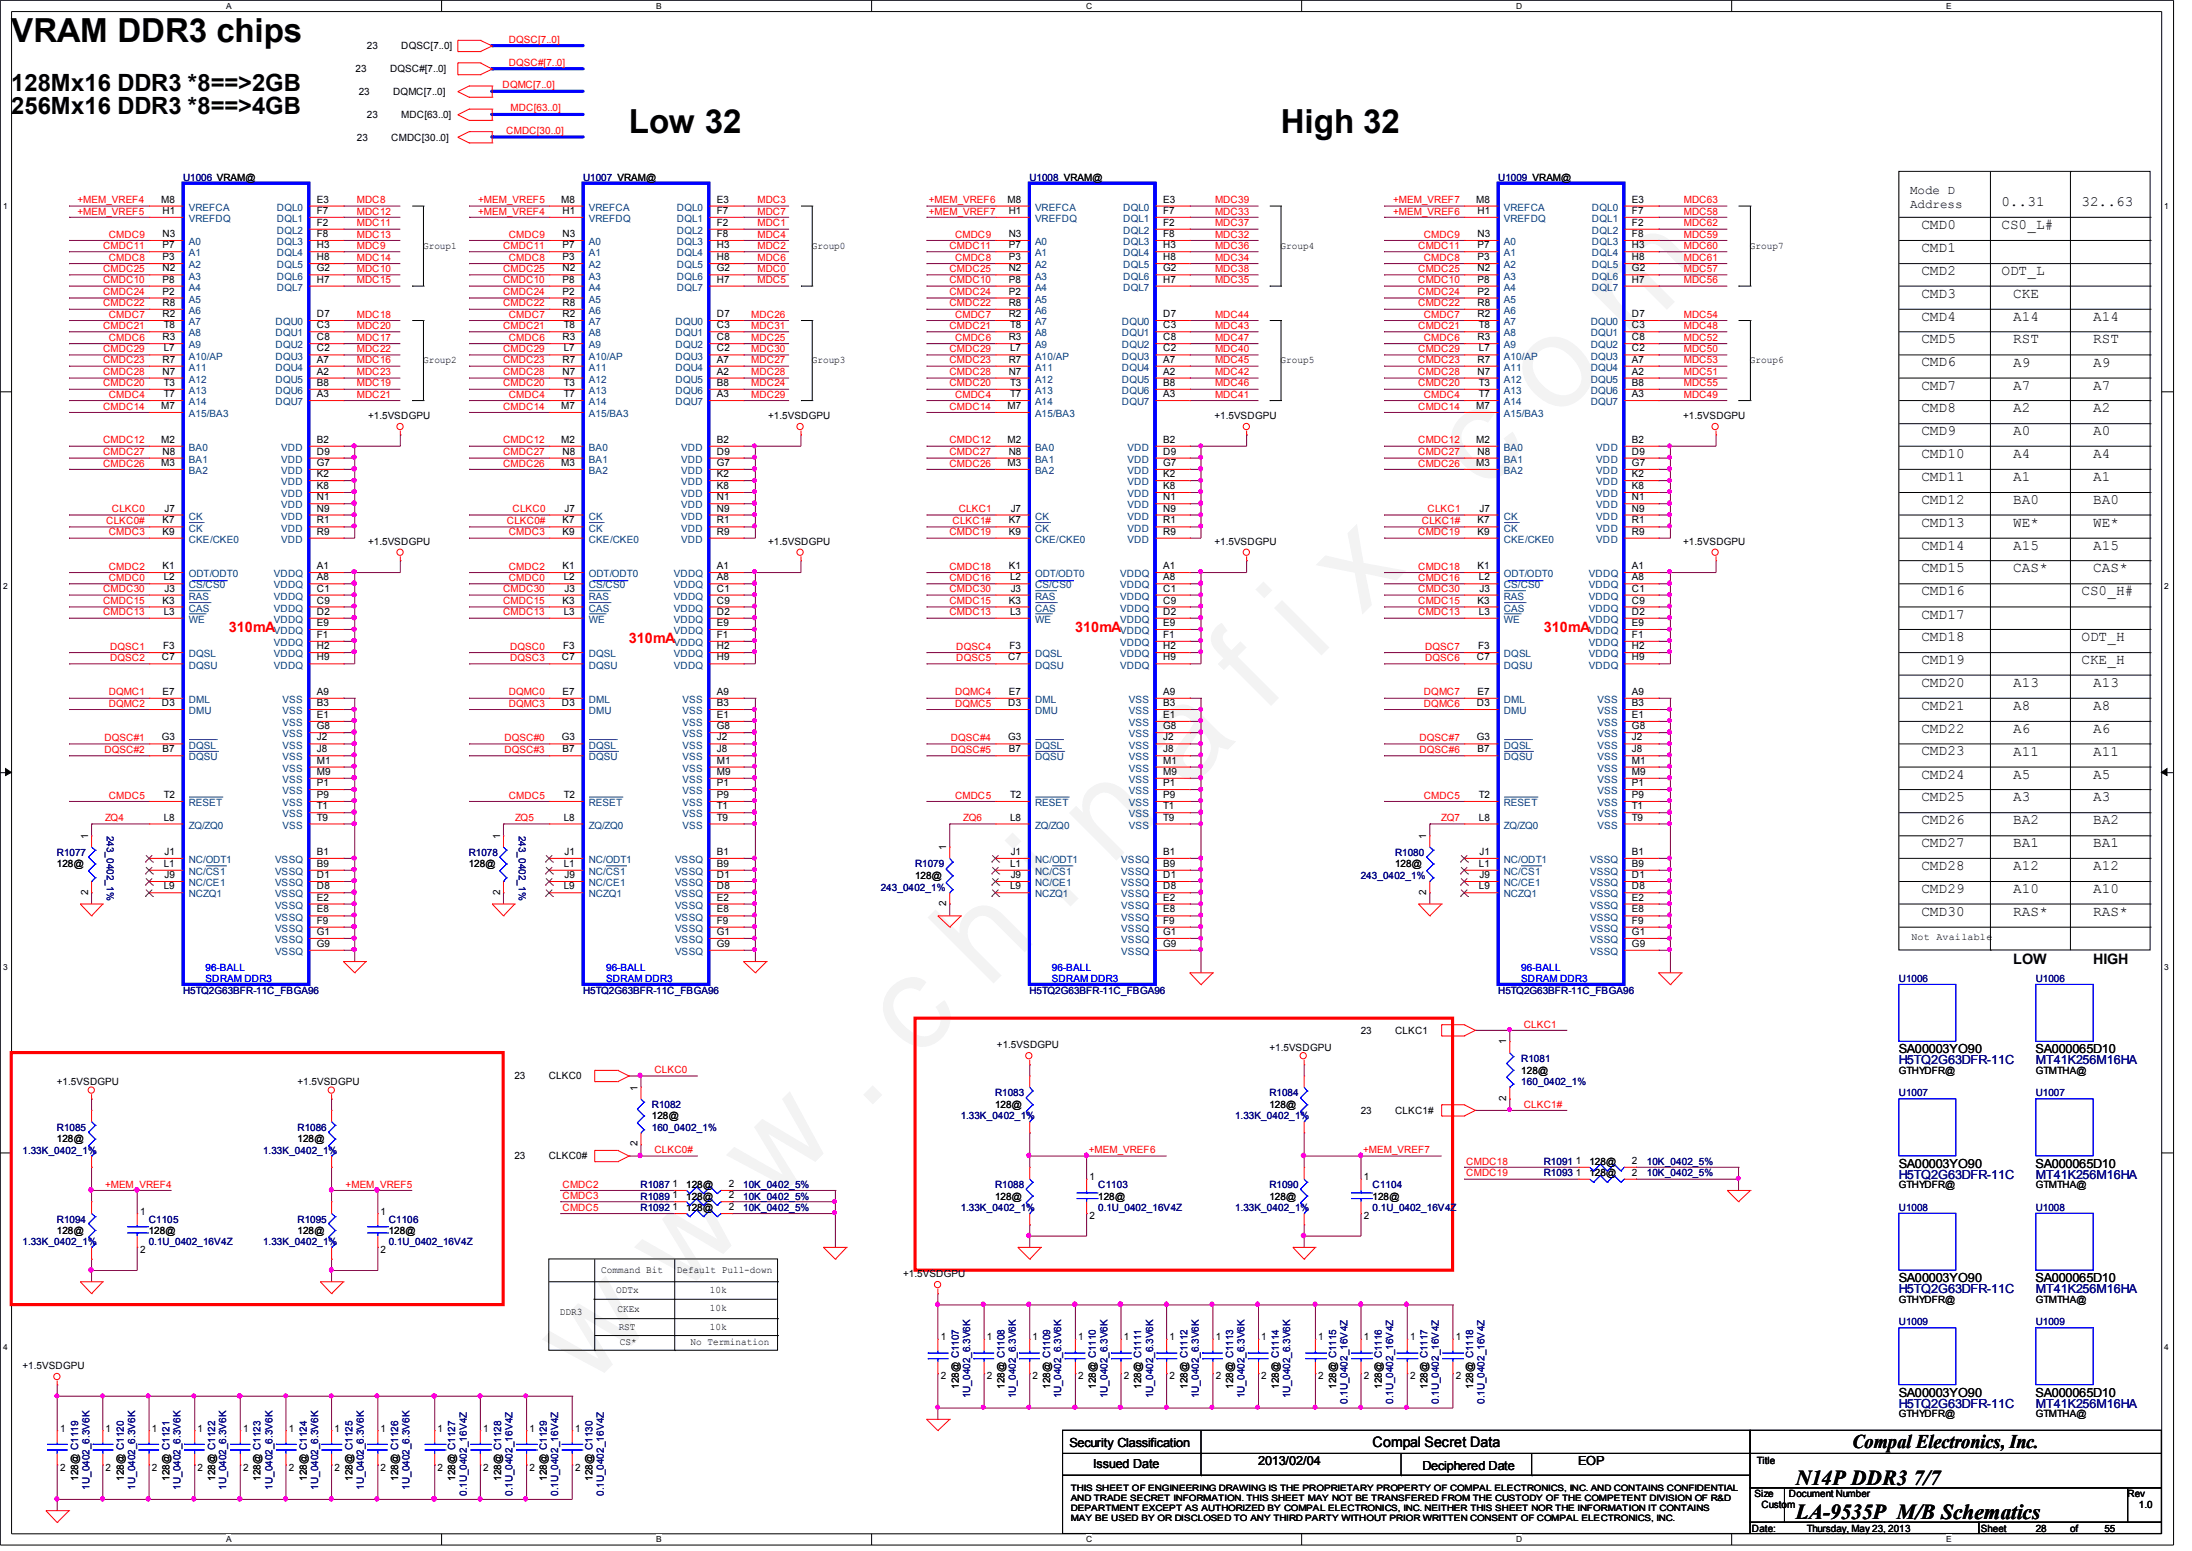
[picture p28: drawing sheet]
<svg xmlns="http://www.w3.org/2000/svg" width="297mm" height="210mm" viewBox="0 0 297 210" stroke-linecap="round" stroke-linejoin="round" font-family="sans-serif">
<defs><g id="words">
<text font-size="17.6" fill="#f0f" x="79.7" y="188" transform="rotate(-45 79.7 188)">w w w . c h i n a f i x . c o m</text>
<g font-size="4.5">
<text x="1.5" y="5.7">VRAM DDR3 chips</text>
<text x="85.2" y="18">Low 32</text>
<text x="173.5" y="18">High 32</text>
</g>
<g font-size="3.2">
<text x="1.5" y="15.4">256Mx16 DDR3 *8==&gt;4GB</text>
<text x="1.5" y="12.4">128Mx16 DDR3 *8==&gt;2GB</text>
</g>
<g font-size="2.9">
<text x="243.2" y="201">N14P DDR3 7/7</text>
<text x="243.2" y="205.7">LA-9535P M/B Schematics</text>
</g>
<text font-size="2.6" x="250.9" y="196.1">Compal Electronics, Inc.</text>
<g font-size="1.9">
<text x="271.1" y="27.9">0..31</text>
<text x="281.9" y="27.9">32..63</text>
<text x="260.3" y="31">CMD0</text>
<text x="260.3" y="34.1">CMD1</text>
<text x="271.1" y="31">CS0_L#</text>
<text x="260.3" y="37.3">CMD2</text>
<text x="260.3" y="40.3">CMD3</text>
<text x="271.1" y="37.3">ODT_L</text>
<text x="272.7" y="40.3">CKE</text>
<text x="260.3" y="43.4">CMD4</text>
<text x="260.3" y="46.5">CMD5</text>
<text x="272.7" y="43.4">A14</text>
<text x="272.7" y="46.5">RST</text>
<text x="283.5" y="43.4">A14</text>
<text x="283.5" y="46.5">RST</text>
<text x="260.3" y="49.6">CMD6</text>
<text x="260.3" y="52.7">CMD7</text>
<text x="272.7" y="52.8">A7</text>
<text x="272.7" y="49.6">A9</text>
<text x="283.5" y="52.7">A7</text>
<text x="283.6" y="49.6">A9</text>
<text x="260.3" y="55.8">CMD8</text>
<text x="260.3" y="58.9">CMD9</text>
<text x="272.7" y="55.8">A2</text>
<text x="272.7" y="58.9">A0</text>
<text x="283.6" y="55.8">A2</text>
<text x="283.6" y="58.9">A0</text>
<text x="260.3" y="62">CMD10</text>
<text x="260.3" y="65.1">CMD11</text>
<text x="272.7" y="62">A4</text>
<text x="272.7" y="65.1">A1</text>
<text x="283.6" y="65.1">A1</text>
<text x="283.6" y="62">A4</text>
<text x="260.3" y="68.2">CMD12</text>
<text x="260.3" y="71.3">CMD13</text>
<text x="272.7" y="71.3">WE*</text>
<text x="272.7" y="68.2">BA0</text>
<text x="283.6" y="68.2">BA0</text>
<text x="283.6" y="71.3">WE*</text>
<text x="260.3" y="77.5">CMD15</text>
<text x="260.3" y="74.4">CMD14</text>
<text x="272.7" y="74.4">A15</text>
<text x="272.7" y="77.5">CAS*</text>
<text x="283.6" y="77.5">CAS*</text>
<text x="283.6" y="74.4">A15</text>
<text x="260.3" y="80.6">CMD16</text>
<text x="260.3" y="83.7">CMD17</text>
<text x="281.9" y="80.6">CS0_H#</text>
<text x="260.3" y="86.8">CMD18</text>
<text x="260.3" y="89.9">CMD19</text>
<text x="281.9" y="86.8">ODT_H</text>
<text x="281.9" y="89.9">CKE_H</text>
<text x="260.3" y="93">CMD20</text>
<text x="272.7" y="93">A13</text>
<text x="283.5" y="93">A13</text>
<text x="260.3" y="99.2">CMD22</text>
<text x="260.3" y="96.1">CMD21</text>
<text x="272.7" y="96.1">A8</text>
<text x="272.7" y="99.2">A6</text>
<text x="283.6" y="96.1">A8</text>
<text x="283.6" y="99.2">A6</text>
<text x="260.3" y="102.3">CMD23</text>
<text x="260.3" y="105.4">CMD24</text>
<text x="272.7" y="105.4">A5</text>
<text x="272.7" y="102.3">A11</text>
<text x="283.6" y="102.3">A11</text>
<text x="283.6" y="105.4">A5</text>
<text x="260.3" y="108.5">CMD25</text>
<text x="260.3" y="111.6">CMD26</text>
<text x="272.7" y="108.5">A3</text>
<text x="272.7" y="111.6">BA2</text>
<text x="283.6" y="111.6">BA2</text>
<text x="283.6" y="108.5">A3</text>
<text x="260.3" y="114.7">CMD27</text>
<text x="260.3" y="117.8">CMD28</text>
<text x="272.7" y="114.7">BA1</text>
<text x="272.7" y="117.8">A12</text>
<text x="283.6" y="117.8">A12</text>
<text x="283.6" y="114.7">BA1</text>
<text x="260.3" y="124">CMD30</text>
<text x="260.3" y="120.9">CMD29</text>
<text x="272.7" y="124">RAS*</text>
<text x="272.7" y="120.9">A10</text>
<text x="283.6" y="120.9">A10</text>
<text x="283.6" y="124">RAS*</text>
<text x="272.7" y="130.5">LOW</text>
<text x="283.5" y="130.5">HIGH</text>
<text x="185.9" y="195.9">Compal Secret Data</text>
</g>
<g font-size="1.9" fill="#f00">
<text x="31" y="85.5">310mA</text>
<text x="85.2" y="87">310mA</text>
<text x="145.6" y="85.5">310mA</text>
<text x="209.1" y="85.5">310mA</text>
</g>
<g font-size="1.7">
<text x="258.7" y="26.2">Mode D</text>
<text x="258.7" y="28.1">Address</text>
<text x="257.2" y="142.6">SA00003YO90</text>
<text x="275.7" y="142.6">SA000065D10</text>
<text x="257.2" y="158.1">SA00003YO90</text>
<text x="275.7" y="158.1">SA000065D10</text>
<text x="257.2" y="173.6">SA00003YO90</text>
<text x="275.7" y="173.6">SA000065D10</text>
<text x="257.2" y="189.1">SA00003YO90</text>
<text x="275.7" y="189.1">SA000065D10</text>
<text x="144.9" y="195.9">Security Classification</text>
<text x="148.1" y="198.8">Issued Date</text>
<text x="170.4" y="198.4">2013/02/04</text>
<text x="192.7" y="199">Deciphered Date</text>
<text x="213.8" y="198.4">EOP</text>
</g>
<g font-size="1.7" fill="#000080">
<text x="257.2" y="144.1">H5TQ2G63DFR-11C</text>
<text x="275.8" y="144.1">MT41K256M16HA</text>
<text x="257.2" y="159.6">H5TQ2G63DFR-11C</text>
<text x="275.8" y="159.6">MT41K256M16HA</text>
<text x="257.2" y="175.1">H5TQ2G63DFR-11C</text>
<text x="275.8" y="175.1">MT41K256M16HA</text>
<text x="257.2" y="190.6">H5TQ2G63DFR-11C</text>
<text x="275.8" y="190.6">MT41K256M16HA</text>
</g>
<g font-size="1.4" fill="#f00">
<text x="68.9" y="5.8">DQSC[7..0]</text>
<text x="68.1" y="11.9">DQMC[7..0]</text>
<text x="68.9" y="8.9">DQSC#[7..0]</text>
<text x="69.2" y="15.1">MDC[63..0]</text>
<text x="68.6" y="18.1">CMDC[30..0]</text>
<text x="10.5" y="27.5">+MEM_VREF4</text>
<text x="10.5" y="29">+MEM_VREF5</text>
<text x="48.3" y="29">MDC12</text>
<text x="48.3" y="27.5">MDC8</text>
<text x="64.8" y="29">+MEM_VREF4</text>
<text x="64.8" y="27.5">+MEM_VREF5</text>
<text x="102.6" y="27.5">MDC3</text>
<text x="102.6" y="29">MDC7</text>
<text x="125.8" y="27.5">+MEM_VREF6</text>
<text x="125.8" y="29">+MEM_VREF7</text>
<text x="164.6" y="29">MDC33</text>
<text x="164.6" y="27.5">MDC39</text>
<text x="188.7" y="29">+MEM_VREF6</text>
<text x="188.7" y="27.5">+MEM_VREF7</text>
<text x="228.1" y="29">MDC58</text>
<text x="228.1" y="27.5">MDC63</text>
<text x="14" y="33.7">CMDC11</text>
<text x="14.7" y="35.3">CMDC8</text>
<text x="14.7" y="32.2">CMDC9</text>
<text x="48.3" y="30.6">MDC11</text>
<text x="48.3" y="35.3">MDC14</text>
<text x="48.3" y="32.2">MDC13</text>
<text x="48.3" y="33.7">MDC9</text>
<text x="68.2" y="33.7">CMDC11</text>
<text x="68.9" y="35.3">CMDC8</text>
<text x="68.9" y="32.2">CMDC9</text>
<text x="102.6" y="33.7">MDC2</text>
<text x="102.6" y="35.3">MDC6</text>
<text x="102.6" y="30.6">MDC1</text>
<text x="102.6" y="32.2">MDC4</text>
<text x="128.6" y="33.7">CMDC11</text>
<text x="129.4" y="32.2">CMDC9</text>
<text x="129.4" y="35.3">CMDC8</text>
<text x="164.6" y="35.3">MDC34</text>
<text x="164.6" y="32.2">MDC32</text>
<text x="164.6" y="33.7">MDC36</text>
<text x="164.6" y="30.6">MDC37</text>
<text x="192.1" y="33.7">CMDC11</text>
<text x="192.9" y="32.2">CMDC9</text>
<text x="192.9" y="35.3">CMDC8</text>
<text x="228.1" y="30.6">MDC62</text>
<text x="228.1" y="33.7">MDC60</text>
<text x="228.1" y="32.2">MDC59</text>
<text x="228.1" y="35.3">MDC61</text>
<text x="14" y="41.5">CMDC22</text>
<text x="14" y="40">CMDC24</text>
<text x="14" y="36.8">CMDC25</text>
<text x="14" y="38.4">CMDC10</text>
<text x="48.3" y="38.4">MDC15</text>
<text x="48.3" y="36.8">MDC10</text>
<text x="68.2" y="41.5">CMDC22</text>
<text x="68.2" y="40">CMDC24</text>
<text x="68.2" y="36.8">CMDC25</text>
<text x="68.2" y="38.4">CMDC10</text>
<text x="102.6" y="38.4">MDC5</text>
<text x="102.6" y="36.8">MDC0</text>
<text x="128.6" y="41.5">CMDC22</text>
<text x="128.6" y="40">CMDC24</text>
<text x="128.6" y="36.8">CMDC25</text>
<text x="128.6" y="38.4">CMDC10</text>
<text x="164.6" y="38.4">MDC35</text>
<text x="164.6" y="36.8">MDC38</text>
<text x="192.1" y="41.5">CMDC22</text>
<text x="192.1" y="40">CMDC24</text>
<text x="192.1" y="36.8">CMDC25</text>
<text x="192.1" y="38.4">CMDC10</text>
<text x="228.1" y="36.8">MDC57</text>
<text x="228.1" y="38.4">MDC56</text>
<text x="14" y="44.5">CMDC21</text>
<text x="14" y="47.7">CMDC29</text>
<text x="14.7" y="43">CMDC7</text>
<text x="14.7" y="46.1">CMDC6</text>
<text x="48.3" y="43">MDC18</text>
<text x="48.3" y="44.5">MDC20</text>
<text x="48.3" y="47.7">MDC22</text>
<text x="48.3" y="46.1">MDC17</text>
<text x="68.2" y="44.5">CMDC21</text>
<text x="68.2" y="47.7">CMDC29</text>
<text x="68.9" y="43">CMDC7</text>
<text x="68.9" y="46.1">CMDC6</text>
<text x="101.8" y="44.5">MDC31</text>
<text x="101.8" y="46.1">MDC25</text>
<text x="101.8" y="47.7">MDC30</text>
<text x="101.8" y="43">MDC26</text>
<text x="128.6" y="47.7">CMDC29</text>
<text x="128.6" y="44.5">CMDC21</text>
<text x="129.4" y="46.1">CMDC6</text>
<text x="129.4" y="43">CMDC7</text>
<text x="164.6" y="43">MDC44</text>
<text x="164.6" y="46.1">MDC47</text>
<text x="164.6" y="44.5">MDC43</text>
<text x="164.6" y="47.7">MDC40</text>
<text x="192.1" y="47.7">CMDC29</text>
<text x="192.1" y="44.5">CMDC21</text>
<text x="192.9" y="46.1">CMDC6</text>
<text x="192.9" y="43">CMDC7</text>
<text x="228.1" y="43">MDC54</text>
<text x="228.1" y="47.7">MDC50</text>
<text x="228.1" y="46.1">MDC52</text>
<text x="228.1" y="44.5">MDC48</text>
<text x="14" y="50.8">CMDC28</text>
<text x="14" y="52.3">CMDC20</text>
<text x="14" y="49.2">CMDC23</text>
<text x="14.7" y="53.8">CMDC4</text>
<text x="48.3" y="53.8">MDC21</text>
<text x="48.3" y="50.8">MDC23</text>
<text x="48.3" y="52.3">MDC19</text>
<text x="48.3" y="49.2">MDC16</text>
<text x="68.2" y="50.8">CMDC28</text>
<text x="68.2" y="52.3">CMDC20</text>
<text x="68.2" y="49.2">CMDC23</text>
<text x="68.9" y="53.8">CMDC4</text>
<text x="101.8" y="53.8">MDC29</text>
<text x="101.8" y="50.8">MDC28</text>
<text x="101.8" y="52.3">MDC24</text>
<text x="101.8" y="49.2">MDC27</text>
<text x="128.6" y="49.2">CMDC23</text>
<text x="128.6" y="52.3">CMDC20</text>
<text x="128.6" y="50.8">CMDC28</text>
<text x="129.4" y="53.8">CMDC4</text>
<text x="164.6" y="49.2">MDC45</text>
<text x="164.6" y="52.3">MDC46</text>
<text x="164.6" y="53.8">MDC41</text>
<text x="164.6" y="50.8">MDC42</text>
<text x="192.1" y="49.2">CMDC23</text>
<text x="192.1" y="52.3">CMDC20</text>
<text x="192.1" y="50.8">CMDC28</text>
<text x="192.9" y="53.8">CMDC4</text>
<text x="228.1" y="53.8">MDC49</text>
<text x="228.1" y="52.3">MDC55</text>
<text x="228.1" y="50.8">MDC51</text>
<text x="228.1" y="49.2">MDC53</text>
<text x="14" y="55.5">CMDC14</text>
<text x="68.2" y="55.5">CMDC14</text>
<text x="128.6" y="55.5">CMDC14</text>
<text x="192.1" y="55.5">CMDC14</text>
<text x="14" y="61.6">CMDC27</text>
<text x="14" y="60">CMDC12</text>
<text x="14" y="63.2">CMDC26</text>
<text x="68.2" y="61.6">CMDC27</text>
<text x="68.2" y="60">CMDC12</text>
<text x="68.2" y="63.2">CMDC26</text>
<text x="128.6" y="61.6">CMDC27</text>
<text x="128.6" y="63.2">CMDC26</text>
<text x="128.6" y="60">CMDC12</text>
<text x="192.1" y="61.6">CMDC27</text>
<text x="192.1" y="63.2">CMDC26</text>
<text x="192.1" y="60">CMDC12</text>
<text x="14.4" y="71">CLKC0#</text>
<text x="15.2" y="69.3">CLKC0</text>
<text x="68.7" y="71">CLKC0#</text>
<text x="69.4" y="69.3">CLKC0</text>
<text x="129" y="71">CLKC1#</text>
<text x="129.9" y="69.3">CLKC1</text>
<text x="192.6" y="71">CLKC1#</text>
<text x="193.4" y="69.3">CLKC1</text>
<text x="14.7" y="72.5">CMDC3</text>
<text x="14.7" y="77.1">CMDC2</text>
<text x="68.9" y="72.5">CMDC3</text>
<text x="68.9" y="77.1">CMDC2</text>
<text x="128.6" y="77.1">CMDC18</text>
<text x="128.6" y="72.5">CMDC19</text>
<text x="192.1" y="77.1">CMDC18</text>
<text x="192.1" y="72.5">CMDC19</text>
<text x="14" y="83.3">CMDC13</text>
<text x="14" y="81.8">CMDC15</text>
<text x="14" y="80.2">CMDC30</text>
<text x="14.7" y="78.7">CMDC0</text>
<text x="68.2" y="83.3">CMDC13</text>
<text x="68.2" y="81.8">CMDC15</text>
<text x="68.2" y="80.2">CMDC30</text>
<text x="68.9" y="78.7">CMDC0</text>
<text x="128.6" y="80.2">CMDC30</text>
<text x="128.6" y="81.8">CMDC15</text>
<text x="128.6" y="78.7">CMDC16</text>
<text x="128.6" y="83.3">CMDC13</text>
<text x="192.1" y="80.2">CMDC30</text>
<text x="192.1" y="81.8">CMDC15</text>
<text x="192.1" y="78.7">CMDC16</text>
<text x="192.1" y="83.3">CMDC13</text>
<text x="14.9" y="89.5">DQSC2</text>
<text x="14.9" y="88">DQSC1</text>
<text x="69.1" y="89.5">DQSC3</text>
<text x="69.1" y="88">DQSC0</text>
<text x="129.5" y="88">DQSC4</text>
<text x="129.5" y="89.5">DQSC5</text>
<text x="193" y="88">DQSC7</text>
<text x="193" y="89.5">DQSC6</text>
<text x="14.7" y="95.7">DQMC2</text>
<text x="14.7" y="94.1">DQMC1</text>
<text x="68.9" y="95.7">DQMC3</text>
<text x="68.9" y="94.1">DQMC0</text>
<text x="129.4" y="95.7">DQMC5</text>
<text x="129.4" y="94.1">DQMC4</text>
<text x="192.9" y="95.7">DQMC6</text>
<text x="192.9" y="94.1">DQMC7</text>
<text x="14.1" y="101.9">DQSC#2</text>
<text x="14.1" y="100.3">DQSC#1</text>
<text x="68.3" y="101.9">DQSC#3</text>
<text x="68.3" y="100.3">DQSC#0</text>
<text x="128.8" y="101.9">DQSC#5</text>
<text x="128.8" y="100.3">DQSC#4</text>
<text x="192.3" y="100.3">DQSC#7</text>
<text x="192.3" y="101.9">DQSC#6</text>
<text x="14.2" y="111.2">ZQ4</text>
<text x="14.7" y="108.1">CMDC5</text>
<text x="68.9" y="108.1">CMDC5</text>
<text x="69.8" y="111.2">ZQ5</text>
<text x="129.4" y="108.1">CMDC5</text>
<text x="130.5" y="111.2">ZQ6</text>
<text x="192.9" y="108.1">CMDC5</text>
<text x="195.2" y="111.2">ZQ7</text>
<text x="206.4" y="139.1">CLKC1</text>
<text x="88.6" y="145.3">CLKC0</text>
<text x="206.4" y="149.9">CLKC1#</text>
<text x="14.2" y="160.8">+MEM_VREF4</text>
<text x="46.8" y="160.8">+MEM_VREF5</text>
<text x="76.2" y="160.8">CMDC2</text>
<text x="88.6" y="156.1">CLKC0#</text>
<text x="147.5" y="156.1">+MEM_VREF6</text>
<text x="184.7" y="156.1">+MEM_VREF7</text>
<text x="198.6" y="159.3">CMDC19</text>
<text x="198.6" y="157.6">CMDC18</text>
<text x="76.2" y="162.3">CMDC3</text>
<text x="76.2" y="163.9">CMDC5</text>
</g>
<g font-size="1.4">
<text x="48.2" y="9.7">23</text>
<text x="49.7" y="6.7">23</text>
<text x="52.8" y="9.7">DQSC#[7..0]</text>
<text x="54.4" y="6.7">DQSC[7..0]</text>
<text x="48.6" y="12.9">23</text>
<text x="49.7" y="16">23</text>
<text x="53.3" y="12.9">DQMC[7..0]</text>
<text x="54.4" y="16">MDC[63..0]</text>
<text x="48.3" y="19.1">23</text>
<text x="53" y="19.1">CMDC[30..0]</text>
<text x="21.8" y="27.4">M8</text>
<text x="22" y="29">H1</text>
<text x="42.9" y="27.4">E3</text>
<text x="42.9" y="29">F7</text>
<text x="76" y="27.4">M8</text>
<text x="76.2" y="29">H1</text>
<text x="97.1" y="27.4">E3</text>
<text x="97.1" y="29">F7</text>
<text x="136.5" y="27.4">M8</text>
<text x="136.7" y="29">H1</text>
<text x="157.6" y="27.4">E3</text>
<text x="157.6" y="29">F7</text>
<text x="200" y="27.4">M8</text>
<text x="200.2" y="29">H1</text>
<text x="221.1" y="27.4">E3</text>
<text x="221.1" y="29">F7</text>
<text x="22" y="35.2">P3</text>
<text x="22" y="32.1">N3</text>
<text x="22" y="33.6">P7</text>
<text x="42.9" y="30.6">F2</text>
<text x="42.9" y="32.1">F8</text>
<text x="42.9" y="33.6">H3</text>
<text x="42.9" y="35.2">H8</text>
<text x="57.3" y="33.7">Group1</text>
<text x="76.2" y="35.2">P3</text>
<text x="76.2" y="32.1">N3</text>
<text x="76.2" y="33.6">P7</text>
<text x="97.1" y="30.6">F2</text>
<text x="97.1" y="32.1">F8</text>
<text x="97.1" y="33.6">H3</text>
<text x="97.1" y="35.2">H8</text>
<text x="110" y="33.7">Group0</text>
<text x="136.7" y="35.2">P3</text>
<text x="136.7" y="32.1">N3</text>
<text x="136.7" y="33.6">P7</text>
<text x="157.6" y="30.6">F2</text>
<text x="157.6" y="32.1">F8</text>
<text x="157.6" y="33.6">H3</text>
<text x="157.6" y="35.2">H8</text>
<text x="173.5" y="33.7">Group4</text>
<text x="200.2" y="35.2">P3</text>
<text x="200.2" y="32.1">N3</text>
<text x="200.2" y="33.6">P7</text>
<text x="221.1" y="30.6">F2</text>
<text x="221.1" y="32.1">F8</text>
<text x="221.1" y="33.6">H3</text>
<text x="221.1" y="35.2">H8</text>
<text x="237" y="33.7">Group7</text>
<text x="22" y="36.7">N2</text>
<text x="22" y="38.3">P8</text>
<text x="22" y="39.9">P2</text>
<text x="22" y="41.4">R8</text>
<text x="42.9" y="36.7">G2</text>
<text x="42.9" y="38.3">H7</text>
<text x="76.2" y="36.7">N2</text>
<text x="76.2" y="38.3">P8</text>
<text x="76.2" y="39.9">P2</text>
<text x="76.2" y="41.4">R8</text>
<text x="97.1" y="36.7">G2</text>
<text x="97.1" y="38.3">H7</text>
<text x="136.7" y="36.7">N2</text>
<text x="136.7" y="38.3">P8</text>
<text x="136.7" y="39.9">P2</text>
<text x="136.7" y="41.4">R8</text>
<text x="157.6" y="36.7">G2</text>
<text x="157.6" y="38.3">H7</text>
<text x="200.2" y="36.7">N2</text>
<text x="200.2" y="38.3">P8</text>
<text x="200.2" y="39.9">P2</text>
<text x="200.2" y="41.4">R8</text>
<text x="221.1" y="36.7">G2</text>
<text x="221.1" y="38.3">H7</text>
<text x="22" y="42.9">R2</text>
<text x="22" y="46.1">R3</text>
<text x="22.2" y="44.4">T8</text>
<text x="22.2" y="47.6">L7</text>
<text x="42.9" y="44.4">C3</text>
<text x="42.9" y="46.1">C8</text>
<text x="42.9" y="47.6">C2</text>
<text x="42.9" y="42.9">D7</text>
<text x="76.2" y="42.9">R2</text>
<text x="76.2" y="46.1">R3</text>
<text x="76.4" y="44.4">T8</text>
<text x="76.4" y="47.6">L7</text>
<text x="97.1" y="44.4">C3</text>
<text x="97.1" y="46.1">C8</text>
<text x="97.1" y="47.6">C2</text>
<text x="97.1" y="42.9">D7</text>
<text x="136.7" y="42.9">R2</text>
<text x="136.7" y="46.1">R3</text>
<text x="136.8" y="44.4">T8</text>
<text x="136.8" y="47.6">L7</text>
<text x="157.6" y="44.4">C3</text>
<text x="157.6" y="46.1">C8</text>
<text x="157.6" y="47.6">C2</text>
<text x="157.6" y="42.9">D7</text>
<text x="200.2" y="42.9">R2</text>
<text x="200.2" y="46.1">R3</text>
<text x="200.3" y="44.4">T8</text>
<text x="200.3" y="47.6">L7</text>
<text x="221.1" y="44.4">C3</text>
<text x="221.1" y="46.1">C8</text>
<text x="221.1" y="47.6">C2</text>
<text x="221.1" y="42.9">D7</text>
<text x="22" y="49.1">R7</text>
<text x="22" y="50.7">N7</text>
<text x="22.2" y="52.2">T3</text>
<text x="22.2" y="53.8">T7</text>
<text x="42.9" y="49.1">A7</text>
<text x="42.9" y="50.7">A2</text>
<text x="42.9" y="52.2">B8</text>
<text x="42.9" y="53.8">A3</text>
<text x="57.3" y="49.2">Group2</text>
<text x="76.2" y="49.1">R7</text>
<text x="76.2" y="50.7">N7</text>
<text x="76.4" y="52.2">T3</text>
<text x="76.4" y="53.8">T7</text>
<text x="97.1" y="49.1">A7</text>
<text x="97.1" y="50.7">A2</text>
<text x="97.1" y="52.2">B8</text>
<text x="97.1" y="53.8">A3</text>
<text x="110" y="49.2">Group3</text>
<text x="136.7" y="49.1">R7</text>
<text x="136.7" y="50.7">N7</text>
<text x="136.8" y="52.2">T3</text>
<text x="136.8" y="53.8">T7</text>
<text x="157.6" y="49.1">A7</text>
<text x="157.6" y="50.7">A2</text>
<text x="157.6" y="52.2">B8</text>
<text x="157.6" y="53.8">A3</text>
<text x="173.5" y="49.2">Group5</text>
<text x="200.2" y="49.1">R7</text>
<text x="200.2" y="50.7">N7</text>
<text x="200.3" y="52.2">T3</text>
<text x="200.3" y="53.8">T7</text>
<text x="221.1" y="49.1">A7</text>
<text x="221.1" y="50.7">A2</text>
<text x="221.1" y="52.2">B8</text>
<text x="221.1" y="53.8">A3</text>
<text x="237" y="49.2">Group6</text>
<text x="21.8" y="59.9">M2</text>
<text x="21.8" y="55.4">M7</text>
<text x="42.9" y="59.9">B2</text>
<text x="49.9" y="56.7">+1.5VSDGPU</text>
<text x="76" y="59.9">M2</text>
<text x="76" y="55.4">M7</text>
<text x="97.1" y="59.9">B2</text>
<text x="104.1" y="56.7">+1.5VSDGPU</text>
<text x="136.5" y="59.9">M2</text>
<text x="136.5" y="55.4">M7</text>
<text x="157.6" y="59.9">B2</text>
<text x="164.5" y="56.7">+1.5VSDGPU</text>
<text x="200" y="59.9">M2</text>
<text x="200" y="55.4">M7</text>
<text x="221.1" y="59.9">B2</text>
<text x="228" y="56.7">+1.5VSDGPU</text>
<text x="21.8" y="63.1">M3</text>
<text x="22" y="61.6">N8</text>
<text x="42.9" y="61.6">D9</text>
<text x="42.9" y="63.1">G7</text>
<text x="42.9" y="64.6">K2</text>
<text x="76" y="63.1">M3</text>
<text x="76.2" y="61.6">N8</text>
<text x="97.1" y="61.6">D9</text>
<text x="97.1" y="63.1">G7</text>
<text x="97.1" y="64.6">K2</text>
<text x="136.5" y="63.1">M3</text>
<text x="136.7" y="61.6">N8</text>
<text x="157.6" y="61.6">D9</text>
<text x="157.6" y="63.1">G7</text>
<text x="157.6" y="64.6">K2</text>
<text x="200" y="63.1">M3</text>
<text x="200.2" y="61.6">N8</text>
<text x="221.1" y="61.6">D9</text>
<text x="221.1" y="63.1">G7</text>
<text x="221.1" y="64.6">K2</text>
<text x="22" y="70.9">K7</text>
<text x="22.3" y="69.3">J7</text>
<text x="42.9" y="66.2">K8</text>
<text x="42.9" y="67.7">N1</text>
<text x="42.9" y="69.3">N9</text>
<text x="42.9" y="70.9">R1</text>
<text x="76.2" y="70.9">K7</text>
<text x="76.5" y="69.3">J7</text>
<text x="97.1" y="66.2">K8</text>
<text x="97.1" y="67.7">N1</text>
<text x="97.1" y="69.3">N9</text>
<text x="97.1" y="70.9">R1</text>
<text x="136.7" y="70.9">K7</text>
<text x="136.9" y="69.3">J7</text>
<text x="157.6" y="66.2">K8</text>
<text x="157.6" y="67.7">N1</text>
<text x="157.6" y="69.3">N9</text>
<text x="157.6" y="70.9">R1</text>
<text x="200.2" y="70.9">K7</text>
<text x="200.4" y="69.3">J7</text>
<text x="221.1" y="66.2">K8</text>
<text x="221.1" y="67.7">N1</text>
<text x="221.1" y="69.3">N9</text>
<text x="221.1" y="70.9">R1</text>
<text x="22" y="72.4">K9</text>
<text x="22" y="77">K1</text>
<text x="42.9" y="77">A1</text>
<text x="42.9" y="72.4">R9</text>
<text x="49.9" y="73.7">+1.5VSDGPU</text>
<text x="76.2" y="72.4">K9</text>
<text x="76.2" y="77">K1</text>
<text x="97.1" y="72.4">R9</text>
<text x="97.1" y="77">A1</text>
<text x="104.1" y="73.7">+1.5VSDGPU</text>
<text x="136.7" y="72.4">K9</text>
<text x="136.7" y="77">K1</text>
<text x="157.6" y="77">A1</text>
<text x="157.6" y="72.4">R9</text>
<text x="164.5" y="73.7">+1.5VSDGPU</text>
<text x="200.2" y="72.4">K9</text>
<text x="200.2" y="77">K1</text>
<text x="221.1" y="72.4">R9</text>
<text x="221.1" y="77">A1</text>
<text x="228" y="73.7">+1.5VSDGPU</text>
<text x="22" y="81.7">K3</text>
<text x="22.2" y="83.2">L3</text>
<text x="22.2" y="78.6">L2</text>
<text x="22.3" y="80.1">J3</text>
<text x="42.9" y="78.6">A8</text>
<text x="42.9" y="80.1">C1</text>
<text x="42.9" y="81.7">C9</text>
<text x="42.9" y="83.2">D2</text>
<text x="76.2" y="81.7">K3</text>
<text x="76.4" y="83.2">L3</text>
<text x="76.4" y="78.6">L2</text>
<text x="76.5" y="80.1">J3</text>
<text x="97.1" y="78.6">A8</text>
<text x="97.1" y="80.1">C1</text>
<text x="97.1" y="81.7">C9</text>
<text x="97.1" y="83.2">D2</text>
<text x="136.7" y="81.7">K3</text>
<text x="136.8" y="83.2">L3</text>
<text x="136.8" y="78.6">L2</text>
<text x="136.9" y="80.1">J3</text>
<text x="157.6" y="78.6">A8</text>
<text x="157.6" y="80.1">C1</text>
<text x="157.6" y="81.7">C9</text>
<text x="157.6" y="83.2">D2</text>
<text x="200.2" y="81.7">K3</text>
<text x="200.3" y="83.2">L3</text>
<text x="200.3" y="78.6">L2</text>
<text x="200.4" y="80.1">J3</text>
<text x="221.1" y="78.6">A8</text>
<text x="221.1" y="80.1">C1</text>
<text x="221.1" y="81.7">C9</text>
<text x="221.1" y="83.2">D2</text>
<text x="21.9" y="89.4">C7</text>
<text x="22.1" y="87.9">F3</text>
<text x="42.9" y="84.8">E9</text>
<text x="42.9" y="86.4">F1</text>
<text x="42.9" y="87.9">H2</text>
<text x="42.9" y="89.4">H9</text>
<text x="76.1" y="89.4">C7</text>
<text x="76.3" y="87.9">F3</text>
<text x="97.1" y="84.8">E9</text>
<text x="97.1" y="86.4">F1</text>
<text x="97.1" y="87.9">H2</text>
<text x="97.1" y="89.4">H9</text>
<text x="136.6" y="89.4">C7</text>
<text x="136.7" y="87.9">F3</text>
<text x="157.6" y="84.8">E9</text>
<text x="157.6" y="86.4">F1</text>
<text x="157.6" y="87.9">H2</text>
<text x="157.6" y="89.4">H9</text>
<text x="200.1" y="89.4">C7</text>
<text x="200.2" y="87.9">F3</text>
<text x="221.1" y="84.8">E9</text>
<text x="221.1" y="86.4">F1</text>
<text x="221.1" y="87.9">H2</text>
<text x="221.1" y="89.4">H9</text>
<text x="21.9" y="95.6">D3</text>
<text x="22" y="94.1">E7</text>
<text x="42.9" y="94.1">A9</text>
<text x="42.9" y="95.6">B3</text>
<text x="76.1" y="95.6">D3</text>
<text x="76.2" y="94.1">E7</text>
<text x="97.1" y="94.1">A9</text>
<text x="97.1" y="95.6">B3</text>
<text x="136.6" y="95.6">D3</text>
<text x="136.7" y="94.1">E7</text>
<text x="157.6" y="94.1">A9</text>
<text x="157.6" y="95.6">B3</text>
<text x="200.1" y="95.6">D3</text>
<text x="200.2" y="94.1">E7</text>
<text x="221.1" y="94.1">A9</text>
<text x="221.1" y="95.6">B3</text>
<text x="21.9" y="100.2">G3</text>
<text x="22" y="101.9">B7</text>
<text x="42.9" y="97.2">E1</text>
<text x="42.9" y="98.7">G8</text>
<text x="42.9" y="100.2">J2</text>
<text x="42.9" y="101.9">J8</text>
<text x="76.1" y="100.2">G3</text>
<text x="76.2" y="101.9">B7</text>
<text x="97.1" y="97.2">E1</text>
<text x="97.1" y="98.7">G8</text>
<text x="97.1" y="100.2">J2</text>
<text x="97.1" y="101.9">J8</text>
<text x="136.6" y="100.2">G3</text>
<text x="136.7" y="101.9">B7</text>
<text x="157.6" y="97.2">E1</text>
<text x="157.6" y="98.7">G8</text>
<text x="157.6" y="100.2">J2</text>
<text x="157.6" y="101.9">J8</text>
<text x="200.1" y="100.2">G3</text>
<text x="200.2" y="101.9">B7</text>
<text x="221.1" y="97.2">E1</text>
<text x="221.1" y="98.7">G8</text>
<text x="221.1" y="100.2">J2</text>
<text x="221.1" y="101.9">J8</text>
<text x="42.9" y="103.4">M1</text>
<text x="42.9" y="104.9">M9</text>
<text x="42.9" y="106.4">P1</text>
<text x="97.1" y="103.4">M1</text>
<text x="97.1" y="104.9">M9</text>
<text x="97.1" y="106.4">P1</text>
<text x="157.6" y="103.4">M1</text>
<text x="157.6" y="104.9">M9</text>
<text x="157.6" y="106.4">P1</text>
<text x="221.1" y="103.4">M1</text>
<text x="221.1" y="104.9">M9</text>
<text x="221.1" y="106.4">P1</text>
<text x="22.2" y="108">T2</text>
<text x="22.2" y="111.1">L8</text>
<text x="42.9" y="108">P9</text>
<text x="42.9" y="109.6">T1</text>
<text x="42.9" y="111.1">T9</text>
<text x="76.4" y="108">T2</text>
<text x="76.4" y="111.1">L8</text>
<text x="97.1" y="108">P9</text>
<text x="97.1" y="109.6">T1</text>
<text x="97.1" y="111.1">T9</text>
<text x="136.8" y="111.1">L8</text>
<text x="136.8" y="108">T2</text>
<text x="157.6" y="108">P9</text>
<text x="157.6" y="109.6">T1</text>
<text x="157.6" y="111.1">T9</text>
<text x="200.3" y="108">T2</text>
<text x="200.3" y="111.1">L8</text>
<text x="221.1" y="108">P9</text>
<text x="221.1" y="109.6">T1</text>
<text x="221.1" y="111.1">T9</text>
<text x="7.7" y="117.4">128@</text>
<text x="22.2" y="117.3">L1</text>
<text x="22.3" y="115.7">J1</text>
<text x="22.3" y="118.9">J9</text>
<text x="42.9" y="118.9">D1</text>
<text x="42.9" y="115.7">B1</text>
<text x="42.9" y="117.3">B9</text>
<text x="63.5" y="117.4">128@</text>
<text x="76.4" y="117.3">L1</text>
<text x="76.5" y="115.7">J1</text>
<text x="76.5" y="118.9">J9</text>
<text x="97.1" y="118.9">D1</text>
<text x="97.1" y="115.7">B1</text>
<text x="97.1" y="117.3">B9</text>
<text x="124" y="119">128@</text>
<text x="136.8" y="117.3">L1</text>
<text x="136.9" y="115.7">J1</text>
<text x="136.9" y="118.9">J9</text>
<text x="157.6" y="118.9">D1</text>
<text x="157.6" y="115.7">B1</text>
<text x="157.6" y="117.3">B9</text>
<text x="189" y="117.4">128@</text>
<text x="200.3" y="117.3">L1</text>
<text x="200.4" y="115.7">J1</text>
<text x="200.4" y="118.9">J9</text>
<text x="221.1" y="118.9">D1</text>
<text x="221.1" y="115.7">B1</text>
<text x="221.1" y="117.3">B9</text>
<text x="22.2" y="120.4">L9</text>
<text x="42.9" y="120.4">D8</text>
<text x="42.9" y="121.9">E2</text>
<text x="42.9" y="123.5">E8</text>
<text x="42.9" y="125.1">F9</text>
<text x="76.4" y="120.4">L9</text>
<text x="97.1" y="120.4">D8</text>
<text x="97.1" y="121.9">E2</text>
<text x="97.1" y="123.5">E8</text>
<text x="97.1" y="125.1">F9</text>
<text x="136.8" y="120.4">L9</text>
<text x="157.6" y="120.4">D8</text>
<text x="157.6" y="121.9">E2</text>
<text x="157.6" y="123.5">E8</text>
<text x="157.6" y="125.1">F9</text>
<text x="200.3" y="120.4">L9</text>
<text x="221.1" y="120.4">D8</text>
<text x="221.1" y="121.9">E2</text>
<text x="221.1" y="123.5">E8</text>
<text x="221.1" y="125.1">F9</text>
<text x="42.9" y="126.6">G1</text>
<text x="42.9" y="128.2">G9</text>
<text x="97.1" y="126.6">G1</text>
<text x="97.1" y="128.2">G9</text>
<text x="157.6" y="126.6">G1</text>
<text x="157.6" y="128.2">G9</text>
<text x="221.1" y="126.6">G1</text>
<text x="221.1" y="128.2">G9</text>
<text x="258.9" y="127.3">Not Available</text>
<text x="135" y="141.9">+1.5VSDGPU</text>
<text x="172" y="142.2">+1.5VSDGPU</text>
<text x="184.3" y="140">23</text>
<text x="189" y="140">CLKC1</text>
<text x="7.7" y="146.9">+1.5VSDGPU</text>
<text x="40.3" y="146.9">+1.5VSDGPU</text>
<text x="69.7" y="146.1">23</text>
<text x="74.3" y="146.1">CLKC0</text>
<text x="206.1" y="145.4">128@</text>
<text x="257.2" y="145.4">GTHYDFR@</text>
<text x="275.8" y="145.4">GTMTHA@</text>
<text x="7.7" y="154.6">128@</text>
<text x="40.3" y="154.6">128@</text>
<text x="88.3" y="151.6">128@</text>
<text x="134.8" y="150">128@</text>
<text x="172" y="150">128@</text>
<text x="184.3" y="150.8">23</text>
<text x="189" y="150.8">CLKC1#</text>
<text x="69.7" y="157">23</text>
<text x="74.3" y="157">CLKC0#</text>
<text x="91.1" y="160.7">1</text>
<text x="93" y="160.9">128@</text>
<text x="98.7" y="160.7">2</text>
<text x="147.6" y="159.8">1</text>
<text x="184.7" y="159.8">1</text>
<text x="213.4" y="159.2">1</text>
<text x="213.4" y="157.6">1</text>
<text x="215.3" y="159.3">128@</text>
<text x="215.3" y="157.7">128@</text>
<text x="221.1" y="159.2">2</text>
<text x="221.1" y="157.6">2</text>
<text x="257.2" y="160.9">GTHYDFR@</text>
<text x="275.8" y="160.9">GTMTHA@</text>
<text x="7.7" y="167">128@</text>
<text x="19" y="164.4">1</text>
<text x="20.2" y="167">128@</text>
<text x="40.3" y="167">128@</text>
<text x="51.6" y="164.4">1</text>
<text x="52.7" y="167">128@</text>
<text x="91.1" y="163.8">1</text>
<text x="91.1" y="162.2">1</text>
<text x="93" y="163.9">128@</text>
<text x="93" y="162.4">128@</text>
<text x="98.7" y="163.8">2</text>
<text x="98.7" y="162.2">2</text>
<text x="134.8" y="162.4">128@</text>
<text x="147.6" y="165">2</text>
<text x="148.8" y="162.4">128@</text>
<text x="172" y="162.4">128@</text>
<text x="184.7" y="165">2</text>
<text x="185.9" y="162.4">128@</text>
<text x="19" y="169.7">2</text>
<text x="51.6" y="169.7">2</text>
<text x="81.4" y="172.4">Command Bit</text>
<text x="91.7" y="172.4">Default Pull-down</text>
<text x="122.3" y="172.9">+1.5VSDGPU</text>
<text x="75.9" y="178">DDR3</text>
<text x="83.5" y="175">ODTx</text>
<text x="83.6" y="177.6">CKEx</text>
<text x="96.2" y="177.5">10k</text>
<text x="96.2" y="175">10k</text>
<text x="257.2" y="176.4">GTHYDFR@</text>
<text x="275.8" y="176.4">GTMTHA@</text>
<text x="3" y="185.3">+1.5VSDGPU</text>
<text x="83.8" y="180">RST</text>
<text x="84" y="182.1">CS*</text>
<text x="93.5" y="182.1">No Termination</text>
<text x="96.2" y="180">10k</text>
<text x="127.4" y="181.4">1</text>
<text x="133.7" y="181.4">1</text>
<text x="139.9" y="181.4">1</text>
<text x="146" y="181.4">1</text>
<text x="152.2" y="181.4">1</text>
<text x="158.4" y="181.4">1</text>
<text x="164.7" y="181.4">1</text>
<text x="170.9" y="181.4">1</text>
<text x="178.6" y="181.4">1</text>
<text x="184.7" y="181.4">1</text>
<text x="191" y="181.4">1</text>
<text x="197.2" y="181.4">1</text>
<text x="127.4" y="186.7">2</text>
<text x="133.7" y="186.7">2</text>
<text x="139.9" y="186.7">2</text>
<text x="146" y="186.7">2</text>
<text x="152.2" y="186.7">2</text>
<text x="158.4" y="186.7">2</text>
<text x="164.7" y="186.7">2</text>
<text x="170.9" y="186.7">2</text>
<text x="178.6" y="186.7">2</text>
<text x="184.7" y="186.7">2</text>
<text x="191" y="186.7">2</text>
<text x="197.2" y="186.7">2</text>
<text x="257.2" y="191.9">GTHYDFR@</text>
<text x="275.8" y="191.9">GTMTHA@</text>
<text x="8.1" y="193.9">1</text>
<text x="14.3" y="193.9">1</text>
<text x="20.6" y="193.9">1</text>
<text x="26.8" y="193.9">1</text>
<text x="32.9" y="193.9">1</text>
<text x="39.1" y="193.9">1</text>
<text x="45.3" y="193.9">1</text>
<text x="51.6" y="193.9">1</text>
<text x="59.3" y="193.9">1</text>
<text x="65.4" y="193.9">1</text>
<text x="71.7" y="193.9">1</text>
<text x="77.9" y="193.9">1</text>
<text x="8.1" y="199.1">2</text>
<text x="14.3" y="199.1">2</text>
<text x="20.6" y="199.1">2</text>
<text x="26.8" y="199.1">2</text>
<text x="32.9" y="199.1">2</text>
<text x="39.1" y="199.1">2</text>
<text x="45.3" y="199.1">2</text>
<text x="51.6" y="199.1">2</text>
<text x="59.3" y="199.1">2</text>
<text x="65.4" y="199.1">2</text>
<text x="71.7" y="199.1">2</text>
<text x="77.9" y="199.1">2</text>
<text x="237.7" y="202.7">Size</text>
<text x="238" y="198.2">Title</text>
<text x="242.3" y="202.7">Document Number</text>
<text x="288.2" y="202.7">Rev</text>
<text x="237.3" y="207.3">Date:</text>
<text x="238.6" y="204.2">Custom</text>
<text x="244.8" y="207.3">Thursday, May 23, 2013</text>
<text x="268.3" y="207.3">Sheet</text>
<text x="275.8" y="207.3">28</text>
<text x="280.4" y="207.3">of</text>
<text x="285.1" y="207.3">55</text>
<text x="289.7" y="204.2">1.0</text>
</g>
<g font-size="1.4" fill="#000080">
<text x="24.8" y="24.5">U1006 VRAM@</text>
<text x="79" y="24.5">U1007 VRAM@</text>
<text x="139.4" y="24.5">U1008 VRAM@</text>
<text x="202.9" y="24.5">U1009 VRAM@</text>
<text x="7.7" y="115.9">R1077</text>
<text x="63.5" y="115.9">R1078</text>
<text x="124" y="117.4">R1079</text>
<text x="184.3" y="119">243_0402_1%</text>
<text x="189" y="115.9">R1080</text>
<text x="119.3" y="120.6">243_0402_1%</text>
<text x="24.8" y="134.5">H5TQ2G63BFR-11C_FBGA96</text>
<text x="79" y="134.5">H5TQ2G63BFR-11C_FBGA96</text>
<text x="139.4" y="134.5">H5TQ2G63BFR-11C_FBGA96</text>
<text x="202.9" y="134.5">H5TQ2G63BFR-11C_FBGA96</text>
<text x="257.2" y="132.9">U1006</text>
<text x="275.8" y="132.9">U1006</text>
<text x="206.1" y="143.8">R1081</text>
<text x="134.8" y="148.4">R1083</text>
<text x="172" y="148.4">R1084</text>
<text x="206.1" y="146.9">160_0402_1%</text>
<text x="257.2" y="148.4">U1007</text>
<text x="275.8" y="148.4">U1007</text>
<text x="7.7" y="153.1">R1085</text>
<text x="40.3" y="153.1">R1086</text>
<text x="88.3" y="150">R1082</text>
<text x="88.3" y="153.1">160_0402_1%</text>
<text x="130.1" y="151.6">1.33K_0402_1%</text>
<text x="167.3" y="151.6">1.33K_0402_1%</text>
<text x="3" y="156.2">1.33K_0402_1%</text>
<text x="35.6" y="156.2">1.33K_0402_1%</text>
<text x="86.8" y="160.9">R1087</text>
<text x="100.7" y="160.9">10K_0402_5%</text>
<text x="134.8" y="160.9">R1088</text>
<text x="148.8" y="160.9">C1103</text>
<text x="172" y="160.9">R1090</text>
<text x="185.9" y="160.9">C1104</text>
<text x="209.1" y="159.3">R1093</text>
<text x="209.1" y="157.7">R1091</text>
<text x="223.1" y="159.3">10K_0402_5%</text>
<text x="223.1" y="157.7">10K_0402_5%</text>
<text x="7.7" y="165.5">R1094</text>
<text x="20.2" y="165.5">C1105</text>
<text x="40.3" y="165.5">R1095</text>
<text x="52.7" y="165.5">C1106</text>
<text x="86.8" y="163.9">R1092</text>
<text x="86.8" y="162.4">R1089</text>
<text x="100.7" y="163.9">10K_0402_5%</text>
<text x="100.7" y="162.4">10K_0402_5%</text>
<text x="130.1" y="163.9">1.33K_0402_1%</text>
<text x="148.8" y="163.9">0.1U_0402_16V4Z</text>
<text x="167.3" y="163.9">1.33K_0402_1%</text>
<text x="185.9" y="163.9">0.1U_0402_16V4Z</text>
<text x="257.2" y="163.9">U1008</text>
<text x="275.8" y="163.9">U1008</text>
<text x="3" y="168.6">1.33K_0402_1%</text>
<text x="20.2" y="168.6">0.1U_0402_16V4Z</text>
<text x="35.6" y="168.6">1.33K_0402_1%</text>
<text x="52.7" y="168.6">0.1U_0402_16V4Z</text>
<text x="257.2" y="179.4">U1009</text>
<text x="275.8" y="179.4">U1009</text>
</g>
<g font-size="1.4" fill="#004080">
<text x="25.6" y="28.5">VREFCA</text>
<text x="37.5" y="28.5">DQL0</text>
<text x="79.8" y="28.5">VREFCA</text>
<text x="91.7" y="28.5">DQL0</text>
<text x="140.2" y="28.5">VREFCA</text>
<text x="152.1" y="28.5">DQL0</text>
<text x="203.7" y="28.5">VREFCA</text>
<text x="215.6" y="28.5">DQL0</text>
<text x="25.6" y="33.2">A0</text>
<text x="25.6" y="34.7">A1</text>
<text x="25.6" y="30.1">VREFDQ</text>
<text x="37.5" y="30.1">DQL1</text>
<text x="37.5" y="31.7">DQL2</text>
<text x="37.5" y="33.2">DQL3</text>
<text x="37.5" y="34.7">DQL4</text>
<text x="79.8" y="33.2">A0</text>
<text x="79.8" y="34.7">A1</text>
<text x="79.8" y="30.1">VREFDQ</text>
<text x="91.7" y="30.1">DQL1</text>
<text x="91.7" y="31.7">DQL2</text>
<text x="91.7" y="33.2">DQL3</text>
<text x="91.7" y="34.7">DQL4</text>
<text x="140.2" y="33.2">A0</text>
<text x="140.2" y="34.7">A1</text>
<text x="140.2" y="30.1">VREFDQ</text>
<text x="152.1" y="30.1">DQL1</text>
<text x="152.1" y="31.7">DQL2</text>
<text x="152.1" y="33.2">DQL3</text>
<text x="152.1" y="34.7">DQL4</text>
<text x="203.7" y="33.2">A0</text>
<text x="203.7" y="34.7">A1</text>
<text x="203.7" y="30.1">VREFDQ</text>
<text x="215.6" y="30.1">DQL1</text>
<text x="215.6" y="31.7">DQL2</text>
<text x="215.6" y="33.2">DQL3</text>
<text x="215.6" y="34.7">DQL4</text>
<text x="25.6" y="36.3">A2</text>
<text x="25.6" y="37.8">A3</text>
<text x="25.6" y="39.4">A4</text>
<text x="25.6" y="41">A5</text>
<text x="37.5" y="36.3">DQL5</text>
<text x="37.5" y="37.8">DQL6</text>
<text x="37.5" y="39.4">DQL7</text>
<text x="79.8" y="36.3">A2</text>
<text x="79.8" y="37.8">A3</text>
<text x="79.8" y="39.4">A4</text>
<text x="79.8" y="41">A5</text>
<text x="91.7" y="36.3">DQL5</text>
<text x="91.7" y="37.8">DQL6</text>
<text x="91.7" y="39.4">DQL7</text>
<text x="140.2" y="36.3">A2</text>
<text x="140.2" y="37.8">A3</text>
<text x="140.2" y="39.4">A4</text>
<text x="140.2" y="41">A5</text>
<text x="152.1" y="36.3">DQL5</text>
<text x="152.1" y="37.8">DQL6</text>
<text x="152.1" y="39.4">DQL7</text>
<text x="203.7" y="36.3">A2</text>
<text x="203.7" y="37.8">A3</text>
<text x="203.7" y="39.4">A4</text>
<text x="203.7" y="41">A5</text>
<text x="215.6" y="36.3">DQL5</text>
<text x="215.6" y="37.8">DQL6</text>
<text x="215.6" y="39.4">DQL7</text>
<text x="25.6" y="42.5">A6</text>
<text x="25.6" y="44">A7</text>
<text x="25.6" y="45.6">A8</text>
<text x="25.6" y="47.2">A9</text>
<text x="37.3" y="45.6">DQU1</text>
<text x="37.3" y="47.2">DQU2</text>
<text x="37.3" y="44">DQU0</text>
<text x="79.8" y="42.5">A6</text>
<text x="79.8" y="44">A7</text>
<text x="79.8" y="45.6">A8</text>
<text x="79.8" y="47.2">A9</text>
<text x="91.5" y="45.6">DQU1</text>
<text x="91.5" y="47.2">DQU2</text>
<text x="91.5" y="44">DQU0</text>
<text x="140.2" y="42.5">A6</text>
<text x="140.2" y="44">A7</text>
<text x="140.2" y="45.6">A8</text>
<text x="140.2" y="47.2">A9</text>
<text x="152" y="45.6">DQU1</text>
<text x="152" y="47.2">DQU2</text>
<text x="152" y="44">DQU0</text>
<text x="203.7" y="42.5">A6</text>
<text x="203.7" y="44">A7</text>
<text x="203.7" y="45.6">A8</text>
<text x="203.7" y="47.2">A9</text>
<text x="215.5" y="45.6">DQU1</text>
<text x="215.5" y="47.2">DQU2</text>
<text x="215.5" y="44">DQU0</text>
<text x="25.6" y="48.7">A10/AP</text>
<text x="25.6" y="50.2">A11</text>
<text x="25.6" y="51.8">A12</text>
<text x="25.6" y="53.3">A13</text>
<text x="37.3" y="48.7">DQU3</text>
<text x="37.3" y="50.2">DQU4</text>
<text x="37.3" y="51.8">DQU5</text>
<text x="37.3" y="53.3">DQU6</text>
<text x="79.8" y="48.7">A10/AP</text>
<text x="79.8" y="50.2">A11</text>
<text x="79.8" y="51.8">A12</text>
<text x="79.8" y="53.3">A13</text>
<text x="91.5" y="48.7">DQU3</text>
<text x="91.5" y="50.2">DQU4</text>
<text x="91.5" y="51.8">DQU5</text>
<text x="91.5" y="53.3">DQU6</text>
<text x="140.2" y="48.7">A10/AP</text>
<text x="140.2" y="50.2">A11</text>
<text x="140.2" y="51.8">A12</text>
<text x="140.2" y="53.3">A13</text>
<text x="152" y="48.7">DQU3</text>
<text x="152" y="50.2">DQU4</text>
<text x="152" y="51.8">DQU5</text>
<text x="152" y="53.3">DQU6</text>
<text x="203.7" y="48.7">A10/AP</text>
<text x="203.7" y="50.2">A11</text>
<text x="203.7" y="51.8">A12</text>
<text x="203.7" y="53.3">A13</text>
<text x="215.5" y="48.7">DQU3</text>
<text x="215.5" y="50.2">DQU4</text>
<text x="215.5" y="51.8">DQU5</text>
<text x="215.5" y="53.3">DQU6</text>
<text x="25.6" y="54.9">A14</text>
<text x="25.6" y="56.5">A15/BA3</text>
<text x="37.3" y="54.9">DQU7</text>
<text x="79.8" y="54.9">A14</text>
<text x="79.8" y="56.5">A15/BA3</text>
<text x="91.5" y="54.9">DQU7</text>
<text x="140.2" y="54.9">A14</text>
<text x="140.2" y="56.5">A15/BA3</text>
<text x="152" y="54.9">DQU7</text>
<text x="203.7" y="54.9">A14</text>
<text x="203.7" y="56.5">A15/BA3</text>
<text x="215.5" y="54.9">DQU7</text>
<text x="25.6" y="61">BA0</text>
<text x="25.6" y="62.7">BA1</text>
<text x="25.6" y="64.2">BA2</text>
<text x="38.1" y="61">VDD</text>
<text x="38.1" y="62.7">VDD</text>
<text x="38.1" y="64.2">VDD</text>
<text x="38.1" y="65.7">VDD</text>
<text x="79.8" y="61">BA0</text>
<text x="79.8" y="62.7">BA1</text>
<text x="79.8" y="64.2">BA2</text>
<text x="92.3" y="61">VDD</text>
<text x="92.3" y="62.7">VDD</text>
<text x="92.3" y="64.2">VDD</text>
<text x="92.3" y="65.7">VDD</text>
<text x="140.2" y="61">BA0</text>
<text x="140.2" y="62.7">BA1</text>
<text x="140.2" y="64.2">BA2</text>
<text x="152.7" y="61">VDD</text>
<text x="152.7" y="62.7">VDD</text>
<text x="152.7" y="64.2">VDD</text>
<text x="152.7" y="65.7">VDD</text>
<text x="203.7" y="61">BA0</text>
<text x="203.7" y="62.7">BA1</text>
<text x="203.7" y="64.2">BA2</text>
<text x="216.2" y="61">VDD</text>
<text x="216.2" y="62.7">VDD</text>
<text x="216.2" y="64.2">VDD</text>
<text x="216.2" y="65.7">VDD</text>
<text x="25.6" y="70.4">CK</text>
<text x="25.6" y="72">CK</text>
<text x="38.1" y="67.3">VDD</text>
<text x="38.1" y="68.8">VDD</text>
<text x="38.1" y="70.4">VDD</text>
<text x="38.1" y="72">VDD</text>
<text x="79.8" y="70.4">CK</text>
<text x="79.8" y="72">CK</text>
<text x="92.3" y="67.3">VDD</text>
<text x="92.3" y="68.8">VDD</text>
<text x="92.3" y="70.4">VDD</text>
<text x="92.3" y="72">VDD</text>
<text x="140.2" y="70.4">CK</text>
<text x="140.2" y="72">CK</text>
<text x="152.7" y="67.3">VDD</text>
<text x="152.7" y="68.8">VDD</text>
<text x="152.7" y="70.4">VDD</text>
<text x="152.7" y="72">VDD</text>
<text x="203.7" y="70.4">CK</text>
<text x="203.7" y="72">CK</text>
<text x="216.2" y="67.3">VDD</text>
<text x="216.2" y="68.8">VDD</text>
<text x="216.2" y="70.4">VDD</text>
<text x="216.2" y="72">VDD</text>
<text x="25.6" y="73.5">CKE/CKE0</text>
<text x="38.1" y="73.5">VDD</text>
<text x="79.8" y="73.5">CKE/CKE0</text>
<text x="92.3" y="73.5">VDD</text>
<text x="140.2" y="73.5">CKE/CKE0</text>
<text x="152.7" y="73.5">VDD</text>
<text x="203.7" y="73.5">CKE/CKE0</text>
<text x="216.2" y="73.5">VDD</text>
<text x="25.6" y="81.2">RAS</text>
<text x="25.6" y="82.8">CAS</text>
<text x="25.6" y="79.7">CS/CS0</text>
<text x="25.6" y="78.1">ODT/ODT0</text>
<text x="37.1" y="78.1">VDDQ</text>
<text x="37.1" y="79.7">VDDQ</text>
<text x="37.1" y="81.2">VDDQ</text>
<text x="37.1" y="82.8">VDDQ</text>
<text x="79.8" y="81.2">RAS</text>
<text x="79.8" y="82.8">CAS</text>
<text x="79.8" y="79.7">CS/CS0</text>
<text x="79.8" y="78.1">ODT/ODT0</text>
<text x="91.3" y="78.1">VDDQ</text>
<text x="91.3" y="79.7">VDDQ</text>
<text x="91.3" y="81.2">VDDQ</text>
<text x="91.3" y="82.8">VDDQ</text>
<text x="140.2" y="81.2">RAS</text>
<text x="140.2" y="82.8">CAS</text>
<text x="140.2" y="79.7">CS/CS0</text>
<text x="140.2" y="78.1">ODT/ODT0</text>
<text x="151.7" y="78.1">VDDQ</text>
<text x="151.7" y="79.7">VDDQ</text>
<text x="151.7" y="81.2">VDDQ</text>
<text x="151.7" y="82.8">VDDQ</text>
<text x="203.7" y="81.2">RAS</text>
<text x="203.7" y="82.8">CAS</text>
<text x="203.7" y="79.7">CS/CS0</text>
<text x="203.7" y="78.1">ODT/ODT0</text>
<text x="215.2" y="78.1">VDDQ</text>
<text x="215.2" y="79.7">VDDQ</text>
<text x="215.2" y="81.2">VDDQ</text>
<text x="215.2" y="82.8">VDDQ</text>
<text x="25.6" y="84.3">WE</text>
<text x="25.6" y="89">DQSL</text>
<text x="37.1" y="85.9">VDDQ</text>
<text x="37.1" y="87.5">VDDQ</text>
<text x="37.1" y="89">VDDQ</text>
<text x="37.1" y="84.3">VDDQ</text>
<text x="79.8" y="84.3">WE</text>
<text x="79.8" y="89">DQSL</text>
<text x="91.3" y="85.9">VDDQ</text>
<text x="91.3" y="87.5">VDDQ</text>
<text x="91.3" y="89">VDDQ</text>
<text x="91.3" y="84.3">VDDQ</text>
<text x="140.2" y="84.3">WE</text>
<text x="140.2" y="89">DQSL</text>
<text x="151.7" y="85.9">VDDQ</text>
<text x="151.7" y="87.5">VDDQ</text>
<text x="151.7" y="89">VDDQ</text>
<text x="151.7" y="84.3">VDDQ</text>
<text x="203.7" y="84.3">WE</text>
<text x="203.7" y="89">DQSL</text>
<text x="215.2" y="85.9">VDDQ</text>
<text x="215.2" y="87.5">VDDQ</text>
<text x="215.2" y="89">VDDQ</text>
<text x="215.2" y="84.3">VDDQ</text>
<text x="25.6" y="95.2">DML</text>
<text x="25.6" y="90.5">DQSU</text>
<text x="37.1" y="90.5">VDDQ</text>
<text x="38.3" y="95.2">VSS</text>
<text x="79.8" y="95.2">DML</text>
<text x="79.8" y="90.5">DQSU</text>
<text x="91.3" y="90.5">VDDQ</text>
<text x="92.5" y="95.2">VSS</text>
<text x="140.2" y="95.2">DML</text>
<text x="140.2" y="90.5">DQSU</text>
<text x="151.7" y="90.5">VDDQ</text>
<text x="152.9" y="95.2">VSS</text>
<text x="203.7" y="95.2">DML</text>
<text x="203.7" y="90.5">DQSU</text>
<text x="215.2" y="90.5">VDDQ</text>
<text x="216.4" y="95.2">VSS</text>
<text x="25.6" y="96.7">DMU</text>
<text x="25.6" y="101.3">DQSL</text>
<text x="38.3" y="98.3">VSS</text>
<text x="38.3" y="96.7">VSS</text>
<text x="38.3" y="99.8">VSS</text>
<text x="38.3" y="101.3">VSS</text>
<text x="79.8" y="96.7">DMU</text>
<text x="79.8" y="101.3">DQSL</text>
<text x="92.5" y="98.3">VSS</text>
<text x="92.5" y="96.7">VSS</text>
<text x="92.5" y="99.8">VSS</text>
<text x="92.5" y="101.3">VSS</text>
<text x="140.2" y="96.7">DMU</text>
<text x="140.2" y="101.3">DQSL</text>
<text x="152.9" y="98.3">VSS</text>
<text x="152.9" y="96.7">VSS</text>
<text x="152.9" y="99.8">VSS</text>
<text x="152.9" y="101.3">VSS</text>
<text x="203.7" y="96.7">DMU</text>
<text x="203.7" y="101.3">DQSL</text>
<text x="216.4" y="98.3">VSS</text>
<text x="216.4" y="96.7">VSS</text>
<text x="216.4" y="99.8">VSS</text>
<text x="216.4" y="101.3">VSS</text>
<text x="25.6" y="103">DQSU</text>
<text x="38.3" y="103">VSS</text>
<text x="38.3" y="104.5">VSS</text>
<text x="38.3" y="106">VSS</text>
<text x="38.3" y="107.5">VSS</text>
<text x="79.8" y="103">DQSU</text>
<text x="92.5" y="103">VSS</text>
<text x="92.5" y="104.5">VSS</text>
<text x="92.5" y="106">VSS</text>
<text x="92.5" y="107.5">VSS</text>
<text x="140.2" y="103">DQSU</text>
<text x="152.9" y="103">VSS</text>
<text x="152.9" y="104.5">VSS</text>
<text x="152.9" y="106">VSS</text>
<text x="152.9" y="107.5">VSS</text>
<text x="203.7" y="103">DQSU</text>
<text x="216.4" y="103">VSS</text>
<text x="216.4" y="104.5">VSS</text>
<text x="216.4" y="106">VSS</text>
<text x="216.4" y="107.5">VSS</text>
<text x="25.6" y="112.2">ZQ/ZQ0</text>
<text x="25.6" y="109.1">RESET</text>
<text x="38.3" y="109.1">VSS</text>
<text x="38.3" y="110.7">VSS</text>
<text x="38.3" y="112.2">VSS</text>
<text x="79.8" y="112.2">ZQ/ZQ0</text>
<text x="79.8" y="109.1">RESET</text>
<text x="92.5" y="109.1">VSS</text>
<text x="92.5" y="110.7">VSS</text>
<text x="92.5" y="112.2">VSS</text>
<text x="140.2" y="112.2">ZQ/ZQ0</text>
<text x="140.2" y="109.1">RESET</text>
<text x="152.9" y="109.1">VSS</text>
<text x="152.9" y="110.7">VSS</text>
<text x="152.9" y="112.2">VSS</text>
<text x="203.7" y="112.2">ZQ/ZQ0</text>
<text x="203.7" y="109.1">RESET</text>
<text x="216.4" y="109.1">VSS</text>
<text x="216.4" y="110.7">VSS</text>
<text x="216.4" y="112.2">VSS</text>
<text x="25.6" y="116.8">NC/ODT1</text>
<text x="25.6" y="118.4">NC/CS1</text>
<text x="25.6" y="120">NC/CE1</text>
<text x="37.3" y="120">VSSQ</text>
<text x="37.3" y="116.8">VSSQ</text>
<text x="37.3" y="118.4">VSSQ</text>
<text x="79.8" y="116.8">NC/ODT1</text>
<text x="79.8" y="118.4">NC/CS1</text>
<text x="79.8" y="120">NC/CE1</text>
<text x="91.4" y="120">VSSQ</text>
<text x="91.4" y="116.8">VSSQ</text>
<text x="91.4" y="118.4">VSSQ</text>
<text x="140.2" y="116.8">NC/ODT1</text>
<text x="140.2" y="118.4">NC/CS1</text>
<text x="140.2" y="120">NC/CE1</text>
<text x="151.9" y="120">VSSQ</text>
<text x="151.9" y="116.8">VSSQ</text>
<text x="151.9" y="118.4">VSSQ</text>
<text x="203.7" y="116.8">NC/ODT1</text>
<text x="203.7" y="118.4">NC/CS1</text>
<text x="203.7" y="120">NC/CE1</text>
<text x="215.4" y="120">VSSQ</text>
<text x="215.4" y="116.8">VSSQ</text>
<text x="215.4" y="118.4">VSSQ</text>
<text x="25.6" y="121.5">NCZQ1</text>
<text x="37.3" y="121.5">VSSQ</text>
<text x="37.3" y="123">VSSQ</text>
<text x="37.3" y="124.6">VSSQ</text>
<text x="79.8" y="121.5">NCZQ1</text>
<text x="91.4" y="121.5">VSSQ</text>
<text x="91.4" y="123">VSSQ</text>
<text x="91.4" y="124.6">VSSQ</text>
<text x="140.2" y="121.5">NCZQ1</text>
<text x="151.9" y="121.5">VSSQ</text>
<text x="151.9" y="123">VSSQ</text>
<text x="151.9" y="124.6">VSSQ</text>
<text x="203.7" y="121.5">NCZQ1</text>
<text x="215.4" y="121.5">VSSQ</text>
<text x="215.4" y="123">VSSQ</text>
<text x="215.4" y="124.6">VSSQ</text>
<text x="37.3" y="126.2">VSSQ</text>
<text x="37.3" y="127.7">VSSQ</text>
<text x="37.3" y="129.3">VSSQ</text>
<text x="91.4" y="126.2">VSSQ</text>
<text x="91.4" y="127.7">VSSQ</text>
<text x="91.4" y="129.3">VSSQ</text>
<text x="151.9" y="126.2">VSSQ</text>
<text x="151.9" y="127.7">VSSQ</text>
<text x="151.9" y="129.3">VSSQ</text>
<text x="215.4" y="126.2">VSSQ</text>
<text x="215.4" y="127.7">VSSQ</text>
<text x="215.4" y="129.3">VSSQ</text>
</g>
<g font-size="1.4" fill="#00f">
<text x="27.9" y="131.4">96-BALL</text>
<text x="82.1" y="131.4">96-BALL</text>
<text x="142.5" y="131.4">96-BALL</text>
<text x="206.1" y="131.4">96-BALL</text>
<text x="27.9" y="132.9">SDRAM DDR3</text>
<text x="82.1" y="132.9">SDRAM DDR3</text>
<text x="142.5" y="132.9">SDRAM DDR3</text>
<text x="206.1" y="132.9">SDRAM DDR3</text>
</g>
<g font-size="1.3">
<text x="11.9" y="113.5" transform="rotate(-90 11.9 113.5)">1</text>
<text x="67.7" y="113.5" transform="rotate(-90 67.7 113.5)">1</text>
<text x="193.2" y="113.5" transform="rotate(-90 193.2 113.5)">1</text>
<text x="128.2" y="115.1" transform="rotate(-90 128.2 115.1)">1</text>
<text x="11.9" y="121.2" transform="rotate(-90 11.9 121.2)">2</text>
<text x="67.7" y="121.2" transform="rotate(-90 67.7 121.2)">2</text>
<text x="128.2" y="122.7" transform="rotate(-90 128.2 122.7)">2</text>
<text x="193.2" y="121.2" transform="rotate(-90 193.2 121.2)">2</text>
<text x="204" y="141.4" transform="rotate(-90 204 141.4)">1</text>
<text x="86.4" y="147.7" transform="rotate(-90 86.4 147.7)">1</text>
<text x="204" y="149" transform="rotate(-90 204 149)">2</text>
<text x="86.4" y="155.2" transform="rotate(-90 86.4 155.2)">2</text>
<text x="129.9" y="188" transform="rotate(-90 129.9 188)">128@ C1107</text>
<text x="136.1" y="188" transform="rotate(-90 136.1 188)">128@ C1108</text>
<text x="142.2" y="188" transform="rotate(-90 142.2 188)">128@ C1109</text>
<text x="148.4" y="188" transform="rotate(-90 148.4 188)">128@ C1110</text>
<text x="154.6" y="188" transform="rotate(-90 154.6 188)">128@ C1111</text>
<text x="160.9" y="188" transform="rotate(-90 160.9 188)">128@ C1112</text>
<text x="167" y="188" transform="rotate(-90 167 188)">128@ C1113</text>
<text x="173.2" y="188" transform="rotate(-90 173.2 188)">128@ C1114</text>
<text x="181" y="188" transform="rotate(-90 181 188)">128@ C1115</text>
<text x="187.2" y="188" transform="rotate(-90 187.2 188)">128@ C1116</text>
<text x="193.4" y="188" transform="rotate(-90 193.4 188)">128@ C1117</text>
<text x="199.6" y="188" transform="rotate(-90 199.6 188)">128@ C1118</text>
<text x="10.6" y="200.5" transform="rotate(-90 10.6 200.5)">128@ C1119</text>
<text x="16.8" y="200.5" transform="rotate(-90 16.8 200.5)">128@ C1120</text>
<text x="22.9" y="200.5" transform="rotate(-90 22.9 200.5)">128@ C1121</text>
<text x="29.1" y="200.5" transform="rotate(-90 29.1 200.5)">128@ C1122</text>
<text x="35.3" y="200.5" transform="rotate(-90 35.3 200.5)">128@ C1123</text>
<text x="41.6" y="200.5" transform="rotate(-90 41.6 200.5)">128@ C1124</text>
<text x="47.8" y="200.5" transform="rotate(-90 47.8 200.5)">128@ C1125</text>
<text x="53.9" y="200.5" transform="rotate(-90 53.9 200.5)">128@ C1126</text>
<text x="61.6" y="200.5" transform="rotate(-90 61.6 200.5)">128@ C1127</text>
<text x="67.9" y="200.5" transform="rotate(-90 67.9 200.5)">128@ C1128</text>
<text x="74.1" y="200.5" transform="rotate(-90 74.1 200.5)">128@ C1129</text>
<text x="80.3" y="200.5" transform="rotate(-90 80.3 200.5)">128@ C1130</text>
</g>
<g font-size="1.3" fill="#000080">
<text x="14.5" y="113.1" transform="rotate(90 14.5 113.1)">243_0402_1%</text>
<text x="70.3" y="113.1" transform="rotate(90 70.3 113.1)">243_0402_1%</text>
<text x="131.4" y="189.3" transform="rotate(-90 131.4 189.3)">1U_0402_6.3V6K</text>
<text x="137.6" y="189.3" transform="rotate(-90 137.6 189.3)">1U_0402_6.3V6K</text>
<text x="143.8" y="189.3" transform="rotate(-90 143.8 189.3)">1U_0402_6.3V6K</text>
<text x="150" y="189.3" transform="rotate(-90 150 189.3)">1U_0402_6.3V6K</text>
<text x="156.2" y="189.3" transform="rotate(-90 156.2 189.3)">1U_0402_6.3V6K</text>
<text x="162.4" y="189.3" transform="rotate(-90 162.4 189.3)">1U_0402_6.3V6K</text>
<text x="168.6" y="189.3" transform="rotate(-90 168.6 189.3)">1U_0402_6.3V6K</text>
<text x="174.8" y="189.3" transform="rotate(-90 174.8 189.3)">1U_0402_6.3V6K</text>
<text x="182.5" y="190.1" transform="rotate(-90 182.5 190.1)">0.1U_0402_16V4Z</text>
<text x="188.7" y="190.1" transform="rotate(-90 188.7 190.1)">0.1U_0402_16V4Z</text>
<text x="194.9" y="190.1" transform="rotate(-90 194.9 190.1)">0.1U_0402_16V4Z</text>
<text x="201.1" y="190.1" transform="rotate(-90 201.1 190.1)">0.1U_0402_16V4Z</text>
<text x="12.1" y="201.7" transform="rotate(-90 12.1 201.7)">1U_0402_6.3V6K</text>
<text x="18.3" y="201.7" transform="rotate(-90 18.3 201.7)">1U_0402_6.3V6K</text>
<text x="24.5" y="201.7" transform="rotate(-90 24.5 201.7)">1U_0402_6.3V6K</text>
<text x="30.6" y="201.7" transform="rotate(-90 30.6 201.7)">1U_0402_6.3V6K</text>
<text x="36.9" y="201.7" transform="rotate(-90 36.9 201.7)">1U_0402_6.3V6K</text>
<text x="43.1" y="201.7" transform="rotate(-90 43.1 201.7)">1U_0402_6.3V6K</text>
<text x="49.3" y="201.7" transform="rotate(-90 49.3 201.7)">1U_0402_6.3V6K</text>
<text x="55.5" y="201.7" transform="rotate(-90 55.5 201.7)">1U_0402_6.3V6K</text>
<text x="63.2" y="202.5" transform="rotate(-90 63.2 202.5)">0.1U_0402_16V4Z</text>
<text x="69.4" y="202.5" transform="rotate(-90 69.4 202.5)">0.1U_0402_16V4Z</text>
<text x="75.6" y="202.5" transform="rotate(-90 75.6 202.5)">0.1U_0402_16V4Z</text>
<text x="81.8" y="202.5" transform="rotate(-90 81.8 202.5)">0.1U_0402_16V4Z</text>
</g>
<g font-size="1.2">
<text x="145" y="201.8">THIS SHEET OF ENGINEERING DRAWING IS THE PROPRIETARY PROPERTY OF COMPAL ELECTRONICS, INC. AND CONTAINS CONFIDENTIAL</text>
<text x="145" y="203.2">AND TRADE SECRET INFORMATION. THIS SHEET MAY NOT BE TRANSFERED FROM THE CUSTODY OF THE COMPETENT DIVISION OF R&amp;D</text>
<text x="145" y="204.6">DEPARTMENT EXCEPT AS AUTHORIZED BY COMPAL ELECTRONICS, INC. NEITHER THIS SHEET NOR THE INFORMATION IT CONTAINS</text>
<text x="145" y="205.9">MAY BE USED BY OR DISCLOSED TO ANY THIRD PARTY WITHOUT PRIOR WRITTEN CONSENT OF COMPAL ELECTRONICS, INC.</text>
</g>
<g font-size="1.1">
<text x="30.6" y="1.2">A</text>
<text x="88.9" y="1.2">B</text>
<text x="147.1" y="1.2">C</text>
<text x="205.4" y="1.2">D</text>
<text x="263.6" y="1.2">E</text>
<text x=".4" y="28.3">1</text>
<text x="293.2" y="28.3">1</text>
<text x=".4" y="79.8">2</text>
<text x="293.2" y="79.8">2</text>
<text x=".4" y="131.3">3</text>
<text x="293.2" y="131.3">3</text>
<text x=".4" y="182.8">4</text>
<text x="293.2" y="182.8">4</text>
<text x="30.6" y="208.8">A</text>
<text x="88.9" y="208.8">B</text>
<text x="147.1" y="208.8">C</text>
<text x="205.4" y="208.8">D</text>
<text x="263.6" y="208.8">E</text>
</g>
</g></defs>
<path d="M0 0h294.4v209.2h-294.4zM1.6 1.6h291.2v206h-291.2z" fill="none" stroke="#000" stroke-width=".14"/>
<g fill="#fff">
<path d="M30.6 .2h.6v1.2h-.6z"/>
<path d="M30.6 207.8h.6v1.2h-.6z"/>
</g>
<path d="M59.8 0v1.6M59.8 207.6v1.6" fill="none" stroke="#000" stroke-width=".14"/>
<g fill="#fff">
<path d="M88.9 .2h.7v1.2h-.7z"/>
<path d="M88.9 207.8h.7v1.2h-.7z"/>
</g>
<path d="M118.1 0v1.6M118.1 207.6v1.6" fill="none" stroke="#000" stroke-width=".14"/>
<g fill="#fff">
<path d="M147.2 .2h.7v1.2h-.7z"/>
<path d="M147.2 207.8h.7v1.2h-.7z"/>
</g>
<path d="M176.3 0v1.6M176.3 207.6v1.6" fill="none" stroke="#000" stroke-width=".14"/>
<g fill="#fff">
<path d="M205.4 .2h.8v1.2h-.8z"/>
<path d="M205.4 207.8h.8v1.2h-.8z"/>
</g>
<path d="M234.6 0v1.6M234.6 207.6v1.6" fill="none" stroke="#000" stroke-width=".14"/>
<g fill="#fff">
<path d="M263.7 .2h.6v1.2h-.6z"/>
<path d="M263.7 207.8h.6v1.2h-.6z"/>
<path d="M.4 27.3h.6v1.2h-.6z"/>
<path d="M293.2 27.3h.6v1.2h-.6z"/>
<path d="M.4 78.7h.6v1.3h-.6z"/>
<path d="M293.2 78.7h.6v1.3h-.6z"/>
</g>
<path d="M0 53h1.6M292.8 53h1.5" fill="none" stroke="#000" stroke-width=".14"/>
<g fill="#fff">
<path d="M.4 130.3h.6v1.3h-.6z"/>
<path d="M293.2 130.3h.6v1.3h-.6z"/>
</g>
<path d="M0 104.6h1.6M292.8 104.6h1.5" fill="none" stroke="#000" stroke-width=".14"/>
<path d="M.8 104.1l.7 .5-.7 .4zM292.8 104.6l.7-.5v.9z" fill="#000" stroke="#000" stroke-width=".14"/>
<g fill="#fff">
<path d="M.4 181.8h.6v1.2h-.6z"/>
<path d="M293.2 181.8h.6v1.2h-.6z"/>
</g>
<g fill="none" stroke="#000" stroke-width=".14">
<path d="M55.8 38.7h.1M55.8 38.7h1.6M55.8 27.9h1.6M57.4 27.9h.1M57.4 38.7h.1M57.4 27.9v10.8M235.5 38.7h1.6M235.5 27.9h1.6M237.1 27.9h.1M237.1 38.7h.1M237.1 27.9v10.8M257.2 23.2h34.1v105.4h-34.1z"/>
<path d="M257.3 29.4h34M257.3 32.6h34M257.3 35.7h34M257.3 38.7h34M269.6 23.2v105.5M280.5 23.2h.1M280.5 23.2v105.5M291.3 29.4h.1M291.3 32.6h.1M291.3 35.7h.1M291.3 38.7h.1M55.8 54.2h.1"/>
<path d="M55.8 54.2h1.6M55.8 43.4h1.6M57.4 43.4h.1M57.4 54.2h.1M57.4 43.4v10.8M235.5 54.2h1.6M235.5 43.4h1.6M237.1 43.4h.1M237.1 54.2h.1M237.1 43.4v10.8M257.3 41.9h34M257.3 44.9h34"/>
<path d="M257.3 48h34M257.3 51.2h34M257.3 54.2h34M257.3 57.4h34M291.3 41.9h.1M291.3 44.9h.1M291.3 48h.1M291.3 51.2h.1M291.3 54.2h.1M291.3 57.4h.1M257.3 60.4h34M257.3 63.5h34"/>
<path d="M257.3 66.7h34M257.3 69.7h34M257.3 72.9h34M257.3 75.9h34M257.3 79h34M291.3 60.4h.1M291.3 63.5h.1M291.3 66.7h.1M291.3 69.7h.1M291.3 72.9h.1M291.3 75.9h.1M291.3 79h.1"/>
<path d="M257.3 82.2h34M257.3 85.2h34M257.3 88.3h34M257.3 91.4h34M257.3 94.5h34M257.3 97.7h34M291.3 82.2h.1M291.3 85.2h.1M291.3 88.3h.1M291.3 91.4h.1M291.3 94.5h.1M291.3 97.7h.1"/>
<path d="M257.3 100.7h34M257.3 103.8h34M257.3 106.9h34M257.3 110h34M257.3 113.2h34M257.3 116.2h34M257.3 119.3h34M291.3 100.7h.1M291.3 103.8h.1M291.3 106.9h.1M291.3 110h.1M291.3 113.2h.1"/>
<path d="M291.3 116.2h.1M291.3 119.3h.1M257.3 122.4h34M257.3 125.5h34M269.6 128.7h.1M291.3 122.4h.1M291.3 125.5h.1M0 156.1h1.6M292.8 156.1h1.5M74.3 170.4h31v12.4h-31zM74.4 173.5h31"/>
</g>
<path d="M124 137.8h72.8v34.2h-72.8zM1.5 142.5h66.7v34.1h-66.7z" fill="none" stroke="#f00" stroke-width=".42"/>
<g fill="none" stroke="#800040" stroke-width=".14">
<path d="M54.2 58.9h.1M54.2 58.9v1.5h-7.7M9.4 71.3h.1M9.4 69.7h.1M9.4 71.3h10.8M9.4 69.7h10.8M46.5 65.1h.1M46.5 72.9h.1M46.5 77.5h.1M46.5 71.3h.1M46.5 79h.1M46.5 62h.1"/>
<path d="M46.5 68.2h.1M46.5 63.5h.1M46.5 66.7h.1M46.5 60.4h.1M46.5 69.7h.1M46.5 71.3h1.5M46.5 69.7h1.5M46.5 65.1h1.5M46.5 79h1.5M46.5 62h1.5M46.5 68.2h1.5M46.5 63.5h1.5"/>
<path d="M46.5 66.7h1.5M48 62h.1M48 66.7h.1M48 60.4h.1M48 68.2h.1M48 63.5h.1M48 79h.1M48 69.7h.1M48 77.5h.1M48 65.1h.1M48 71.3h.1M48 60.4v12.5h-1.5"/>
<path d="M48 77.5v12.4h-1.5M54.2 75.9h.1M54.2 75.9v1.6h-7.7M46.5 88.3h.1M46.5 80.6h.1M46.5 99.2h.1M46.5 83.7h.1M46.5 86.8h.1M46.5 89.9h.1M46.5 97.7h.1M46.5 94.5h.1M46.5 85.2h.1"/>
<path d="M46.5 82.2h.1M46.5 96.1h.1M46.5 88.3h1.5M46.5 80.6h1.5M46.5 99.2h1.5M46.5 83.7h1.5M46.5 86.8h1.5M46.5 97.7h1.5M46.5 94.5h1.5M46.5 85.2h1.5M46.5 82.2h1.5M46.5 96.1h1.5"/>
<path d="M48 86.8h.1M48 88.3h.1M48 96.1h.1M48 85.2h.1M48 94.5h.1M48 83.7h.1M48 99.2h.1M48 80.6h.1M48 82.2h.1M48 97.7h.1M48 94.5v35.7M46.5 106.9h.1"/>
<path d="M46.5 108.5h.1M46.5 110h.1M46.5 100.7h.1M46.5 111.5h.1M46.5 103.8h.1M46.5 105.4h.1M46.5 116.2h.1M46.5 102.3h.1M46.5 117.8h.1M46.5 119.3h.1M46.5 106.9h1.5M46.5 108.5h1.5"/>
<path d="M46.5 110h1.5M46.5 100.7h1.5M46.5 111.5h1.5M46.5 103.8h1.5M46.5 105.4h1.5M46.5 116.2h1.5M46.5 102.3h1.5M46.5 117.8h1.5M46.5 119.3h1.5M48 110h.1M48 108.5h.1M48 111.5h.1"/>
<path d="M48 105.4h.1M48 116.2h.1M48 117.8h.1M48 100.7h.1M48 119.3h.1M48 103.8h.1M48 102.3h.1M48 106.9h.1M46.5 127h.1M46.5 124h.1M46.5 125.5h.1M46.5 128.7h.1"/>
<path d="M46.5 122.4h.1M46.5 120.9h.1M46.5 127h1.5M46.5 124h1.5M46.5 125.5h1.5M46.5 128.7h1.5M46.5 122.4h1.5M46.5 120.9h1.5M48 127h.1M48 120.9h.1M48 125.5h.1M48 122.4h.1"/>
<path d="M48 128.7h.1M48 124h.1"/>
</g>
<g fill="#f0f" stroke="#f0f" stroke-width=".14">
<circle cx="48" cy="111.5" r=".28"/>
<circle cx="48" cy="109.9" r=".3"/>
<circle cx="48" cy="108.4" r=".28"/>
<circle cx="48" cy="86.7" r=".28"/>
<circle cx="48" cy="88.2" r=".28"/>
<circle cx="48" cy="127" r=".28"/>
<circle cx="48" cy="80.5" r=".28"/>
<circle cx="48" cy="68.1" r=".3"/>
<circle cx="48" cy="99.1" r=".3"/>
<circle cx="48" cy="106.8" r=".28"/>
<circle cx="48" cy="105.3" r=".3"/>
<circle cx="48" cy="96" r=".28"/>
<circle cx="48" cy="125.4" r=".3"/>
<circle cx="48" cy="83.6" r=".3"/>
<circle cx="48" cy="116.2" r=".28"/>
<circle cx="48" cy="117.7" r=".28"/>
<circle cx="48" cy="69.7" r=".28"/>
<circle cx="48" cy="85.2" r=".28"/>
<circle cx="48" cy="79" r=".3"/>
<circle cx="48" cy="122.3" r=".28"/>
<circle cx="48" cy="100.7" r=".28"/>
<circle cx="48" cy="61.9" r=".28"/>
<circle cx="48" cy="60.4" r=".28"/>
<circle cx="48" cy="103.7" r=".28"/>
<circle cx="48" cy="77.4" r=".28"/>
<circle cx="48" cy="65" r=".28"/>
<circle cx="48" cy="63.5" r=".3"/>
<circle cx="48" cy="102.2" r=".28"/>
<circle cx="48" cy="128.5" r=".28"/>
<circle cx="48" cy="66.5" r=".28"/>
<circle cx="48" cy="82" r=".28"/>
<circle cx="48" cy="97.5" r=".28"/>
<circle cx="48" cy="71.2" r=".28"/>
<circle cx="48" cy="123.9" r=".28"/>
<circle cx="48" cy="120.8" r=".3"/>
<circle cx="48" cy="119.2" r=".28"/>
</g>
<path d="M66.6 18.5h12.4" fill="none" stroke="#00f" stroke-width=".42"/>
<circle cx="66.6" cy="18.5" r=".21" fill="#00f"/>
<path d="M66.6 15.5h12.4" fill="none" stroke="#00f" stroke-width=".42"/>
<circle cx="66.6" cy="15.5" r=".21" fill="#00f"/>
<path d="M66.6 12.4h12.4" fill="none" stroke="#00f" stroke-width=".42"/>
<circle cx="66.6" cy="12.4" r=".21" fill="#00f"/>
<path d="M66.6 6.2h12.4" fill="none" stroke="#00f" stroke-width=".42"/>
<circle cx="66.6" cy="6.2" r=".21" fill="#00f"/>
<path d="M66.6 9.3h12.4" fill="none" stroke="#00f" stroke-width=".42"/>
<circle cx="66.6" cy="9.3" r=".21" fill="#00f"/>
<g fill="none" stroke="#800040" stroke-width=".14">
<path d="M9.4 34.1h.1M9.4 37.2h.1M9.4 35.7h.1M9.4 32.6h.1M9.4 38.7h.1M9.4 27.9h.1M9.4 29.4h.1M9.4 34.1h10.8M9.4 37.2h10.8M9.4 35.7h10.8M9.4 32.6h10.8M9.4 38.7h10.8"/>
<path d="M9.4 27.9h10.8M9.4 29.4h10.8M46.5 31h.1M46.5 35.7h.1M46.5 38.7h.1M46.5 37.2h.1M46.5 32.6h.1M46.5 29.4h.1M46.5 27.9h.1M46.5 34.1h.1M46.5 34.1h7.7M46.5 37.2h7.7"/>
<path d="M46.5 35.7h7.7M46.5 32.6h7.7M46.5 38.7h7.7M46.5 27.9h7.7M46.5 29.4h7.7M46.5 31h7.7M63.5 34.1h.1M63.5 37.2h.1M63.5 35.7h.1M63.5 32.6h.1M63.5 38.7h.1M63.5 29.4h.1"/>
<path d="M63.5 27.9h.1M63.5 34.1h10.9M63.5 37.2h10.9M63.5 35.7h10.9M63.5 32.6h10.9M63.5 38.7h10.9M63.5 27.9h10.9M63.5 29.4h10.9M9.4 41.9h.1M9.4 51.2h.1M9.4 43.4h.1M9.4 40.3h.1"/>
<path d="M9.4 52.7h.1M9.4 54.2h.1M9.4 44.9h.1M9.4 49.6h.1M9.4 46.5h.1M9.4 48h.1M9.4 55.8h.1M9.4 41.9h10.8M9.4 51.2h10.8M9.4 43.4h10.8M9.4 40.3h10.8M9.4 52.7h10.8"/>
<path d="M9.4 54.2h10.8M9.4 44.9h10.8M9.4 49.6h10.8M9.4 46.5h10.8M9.4 48h10.8M9.4 55.8h10.8M46.5 54.2h.1M46.5 51.2h.1M46.5 43.4h.1M46.5 44.9h.1M46.5 52.7h.1M46.5 49.6h.1"/>
<path d="M46.5 48h.1M46.5 46.5h.1M46.5 51.2h7.7M46.5 43.4h7.7M46.5 52.7h7.7M46.5 54.2h7.7M46.5 44.9h7.7M46.5 49.6h7.7M46.5 46.5h7.7M46.5 48h7.7M63.5 41.9h.1M63.5 51.2h.1"/>
<path d="M63.5 43.4h.1M63.5 40.3h.1M63.5 52.7h.1M63.5 54.2h.1M63.5 44.9h.1M63.5 49.6h.1M63.5 46.5h.1M63.5 48h.1M63.5 55.8h.1M63.5 41.9h10.9M63.5 51.2h10.9M63.5 43.4h10.9"/>
<path d="M63.5 40.3h10.9M63.5 52.7h10.9M63.5 54.2h10.9M63.5 44.9h10.9M63.5 49.6h10.9M63.5 46.5h10.9M63.5 48h10.9M63.5 55.8h10.9M9.4 62h.1M9.4 60.4h.1M9.4 63.5h.1M9.4 72.9h.1"/>
<path d="M9.4 77.5h.1M9.4 79h.1M9.4 72.9h10.8M9.4 62h10.8M9.4 60.4h10.8M9.4 63.5h10.8M9.4 77.5h10.8M9.4 79h10.8M63.5 69.7h.1M63.5 71.3h.1M63.5 72.9h.1M63.5 62h.1"/>
<path d="M63.5 60.4h.1M63.5 63.5h.1M63.5 77.5h.1M63.5 79h.1M63.5 69.7h10.9M63.5 71.3h10.9M63.5 72.9h10.9M63.5 62h10.9M63.5 60.4h10.9M63.5 63.5h10.9M63.5 77.5h10.9M63.5 79h10.9"/>
<path d="M9.4 83.7h.1M9.4 82.2h.1M9.4 80.6h.1M9.4 89.9h.1M9.4 88.3h.1M9.4 96.1h.1M9.4 94.5h.1M9.4 83.7h10.8M9.4 82.2h10.8M9.4 80.6h10.8M9.4 89.9h10.8M9.4 88.3h10.8"/>
<path d="M9.4 96.1h10.8M9.4 94.5h10.8M63.5 83.7h.1M63.5 82.2h.1M63.5 80.6h.1M63.5 89.9h.1M63.5 96.1h.1M63.5 94.5h.1M63.5 88.3h.1M63.5 83.7h10.9M63.5 82.2h10.9M63.5 80.6h10.9"/>
<path d="M63.5 89.9h10.9M63.5 88.3h10.9M63.5 96.1h10.9M63.5 94.5h10.9M9.4 108.5h.1M9.4 102.3h.1M9.4 100.7h.1M9.4 108.5h10.8M9.4 102.3h10.8M9.4 100.7h10.8M12.4 111.5h.1M12.4 111.5v1.7"/>
<path d="M12.4 111.5h7.8M63.5 108.5h.1M63.5 102.3h.1M63.5 100.7h.1M63.5 108.5h10.9M63.5 102.3h10.9M63.5 100.7h10.9M12.4 120.9h.1M12.4 120.9v1.5M12.4 148.8h.1M12.4 158h.1M12.4 148.8v1.5"/>
<path d="M12.4 158v4.7M44.9 158h.1M44.9 148.8h.1M44.9 148.8v1.5M44.9 158v4.7M12.4 170.5h.1M12.4 172h.1M12.4 161.2h.1M12.4 170.5v3M12.4 161.2h10.8M18.6 161.2h.1M18.6 168.9h.1"/>
<path d="M18.6 161.2v3.1M18.6 168.9v3.1h-6.2M44.9 161.2h.1M44.9 172h.1M44.9 170.5h.1M44.9 161.2h10.9M44.9 170.5v3M51.2 161.2h.1M51.2 168.9h.1M51.2 168.9v3.1h-6.3M51.2 161.2v3.1M7.7 189h.1"/>
<path d="M7.7 187.5h.1M7.7 198.3h.1M7.7 187.5v6.2M7.7 198.3v6.2M7.7 189h63.6M13.9 189h.1M13.9 198.3h.1M13.9 189v4.7M13.9 198.3v4.7M20.2 189h.1M20.2 198.3h.1M20.2 189v4.7"/>
<path d="M20.2 198.3v4.7M26.4 189h.1M26.4 198.3h.1M26.4 189v4.7M26.4 198.3v4.7M32.6 198.3h.1M32.6 189h.1M32.6 189v4.7M32.6 198.3v4.7M38.7 198.3h.1M38.7 189h.1M38.7 189v4.7"/>
<path d="M38.7 198.3v4.7M44.9 198.3h.1M44.9 189h.1M44.9 189v4.7M44.9 198.3v4.7M51.2 198.3h.1M51.2 189h.1M51.2 189v4.7M51.2 198.3v4.7M58.9 189h.1M58.9 198.3h.1M58.9 189v4.7"/>
<path d="M58.9 198.3v4.7M65.1 198.3h.1M65.1 189h.1M65.1 189v4.7M65.1 198.3v4.7M71.3 198.3h.1M71.3 198.3v4.7M77.5 198.3h.1M77.5 198.3v4.7h-69.8M7.7 203h.1M13.9 203h.1M20.2 203h.1"/>
<path d="M26.4 203h.1M32.6 203h.1M38.7 203h.1M44.9 203h.1M51.2 203h.1M58.9 203h.1M65.1 203h.1M71.3 203h.1"/>
</g>
<g fill="#f0f" stroke="#f0f" stroke-width=".14">
<circle cx="12.3" cy="171.9" r=".3"/>
<circle cx="18.5" cy="161.1" r=".28"/>
<circle cx="12.3" cy="161.1" r=".3"/>
<circle cx="51" cy="161.1" r=".28"/>
<circle cx="44.9" cy="161.1" r=".28"/>
<circle cx="44.9" cy="171.9" r=".28"/>
<circle cx="13.9" cy="202.9" r=".28"/>
<circle cx="20" cy="202.9" r=".28"/>
<circle cx="20.1" cy="189" r=".25"/>
<circle cx="13.9" cy="189" r=".25"/>
<circle cx="7.7" cy="202.9" r=".28"/>
<circle cx="7.7" cy="189" r=".25"/>
<circle cx="32.5" cy="202.9" r=".3"/>
<circle cx="26.2" cy="202.9" r=".28"/>
<circle cx="32.5" cy="189" r=".28"/>
<circle cx="26.2" cy="189" r=".25"/>
<circle cx="58.8" cy="189" r=".28"/>
<circle cx="65" cy="189" r=".25"/>
<circle cx="71.2" cy="202.9" r=".28"/>
<circle cx="65" cy="202.9" r=".28"/>
<circle cx="58.8" cy="202.9" r=".3"/>
<circle cx="38.7" cy="202.9" r=".28"/>
<circle cx="51" cy="202.9" r=".28"/>
<circle cx="38.7" cy="189" r=".25"/>
<circle cx="51.1" cy="189" r=".25"/>
<circle cx="44.9" cy="189" r=".25"/>
<circle cx="44.9" cy="202.9" r=".28"/>
<circle cx="48" cy="111.5" r=".28"/>
<circle cx="48" cy="109.9" r=".3"/>
<circle cx="48" cy="108.4" r=".28"/>
<circle cx="48" cy="86.7" r=".28"/>
<circle cx="48" cy="88.2" r=".28"/>
<circle cx="48" cy="127" r=".28"/>
<circle cx="48" cy="80.5" r=".28"/>
<circle cx="48" cy="68.1" r=".3"/>
<circle cx="48" cy="99.1" r=".3"/>
<circle cx="48" cy="106.8" r=".28"/>
<circle cx="48" cy="105.3" r=".3"/>
<circle cx="48" cy="96" r=".28"/>
<circle cx="48" cy="125.4" r=".3"/>
<circle cx="48" cy="83.6" r=".3"/>
<circle cx="48" cy="116.2" r=".28"/>
<circle cx="48" cy="117.7" r=".28"/>
<circle cx="48" cy="69.7" r=".28"/>
<circle cx="48" cy="85.2" r=".28"/>
<circle cx="48" cy="79" r=".3"/>
<circle cx="48" cy="122.3" r=".28"/>
<circle cx="48" cy="100.7" r=".28"/>
<circle cx="48" cy="61.9" r=".28"/>
<circle cx="48" cy="60.4" r=".28"/>
<circle cx="48" cy="103.7" r=".28"/>
<circle cx="48" cy="77.4" r=".28"/>
<circle cx="48" cy="65" r=".28"/>
<circle cx="48" cy="63.5" r=".3"/>
<circle cx="48" cy="102.2" r=".28"/>
<circle cx="48" cy="128.5" r=".28"/>
<circle cx="48" cy="66.5" r=".28"/>
<circle cx="48" cy="82" r=".28"/>
<circle cx="48" cy="97.5" r=".28"/>
<circle cx="48" cy="71.2" r=".28"/>
<circle cx="48" cy="123.9" r=".28"/>
<circle cx="48" cy="120.8" r=".3"/>
<circle cx="48" cy="119.2" r=".28"/>
</g>
<g fill="none" stroke="#f00" stroke-width=".14">
<path d="M62 7h.1M62 5.5h.1M62 10.1h.1M62 8.5h.1M62 12.4h.1M62 15.5h.1M62 18.6h.1M62 5.5h3.1M62 7h3.1M62 5.5v1.5M62 8.5v1.6M62 8.5h3.1"/>
<path d="M62 10.1h3.1M62 12.4l1.5 .8M62 15.5l1.5 .8M62 18.6l1.5 .7M63.5 11.6h.1M63.5 13.2h.1M63.5 14.8h.1M63.5 16.3h.1M63.5 17.8h.1M63.5 19.3h.1M63.5 11.6h3.2M63.5 11.6l-1.5 .8"/>
<path d="M63.5 13.2h3.2M63.5 14.8h3.2M63.5 14.8l-1.5 .7M63.5 16.3h3.2M63.5 17.8h3.2M63.5 17.8l-1.5 .8M63.5 19.3h3.2M65.1 5.5h.1M65.1 7h.1M65.1 8.5h.1M65.1 10.1h.1M65.1 5.5l1.6 .7"/>
<path d="M65.1 8.5l1.6 .9M66.7 6.2h.1M66.7 9.4h.1M66.7 13.2h.1M66.7 11.6h.1M66.7 16.3h.1M66.7 14.8h.1M66.7 19.3h.1M66.7 17.8h.1M66.7 6.2l-1.6 .8M66.7 9.4l-1.6 .7M66.7 11.6v1.6"/>
<path d="M66.7 14.8v1.5M66.7 17.8v1.5M20.2 35.7h.1M20.2 37.2h.1M20.2 38.7h.1M20.2 27.9h.1M20.2 32.6h.1M20.2 34.1h.1M20.2 29.4h.1M20.2 35.7h4.6M20.2 37.2h4.6M20.2 38.7h4.6"/>
<path d="M20.2 27.9h4.6M20.2 29.4h4.6M20.2 32.6h4.6M20.2 34.1h4.6M41.9 35.7h4.6M41.9 37.2h4.6M41.9 38.7h4.6M41.9 27.9h4.6M41.9 29.4h4.6M41.9 31h4.6M41.9 32.6h4.6M41.9 34.1h4.6"/>
<path d="M46.5 27.9h.1M46.5 29.4h.1M46.5 31h.1M46.5 32.6h.1M46.5 34.1h.1M46.5 35.7h.1M46.5 37.2h.1M46.5 38.7h.1M20.2 40.3h.1M20.2 41.9h.1M20.2 43.4h.1M20.2 44.9h.1"/>
<path d="M20.2 46.5h.1M20.2 48h.1M20.2 49.6h.1M20.2 51.2h.1M20.2 52.7h.1M20.2 54.2h.1M20.2 55.8h.1M20.2 40.3h4.6M20.2 41.9h4.6M20.2 43.4h4.6M20.2 44.9h4.6M20.2 46.5h4.6"/>
<path d="M20.2 48h4.6M20.2 49.6h4.6M20.2 51.2h4.6M20.2 52.7h4.6M20.2 54.2h4.6M20.2 55.8h4.6M41.9 43.4h4.6M41.9 44.9h4.6M41.9 46.5h4.6M41.9 48h4.6M41.9 49.6h4.6M41.9 51.2h4.6"/>
<path d="M41.9 52.7h4.6M41.9 54.2h4.6M46.5 44.9h.1M46.5 46.5h.1M46.5 48h.1M46.5 49.6h.1M46.5 51.2h.1M46.5 52.7h.1M46.5 54.2h.1M46.5 43.4h.1M54.2 58.9h.1M54.2 58.3v.6"/>
<path d="M20.2 79h.1M20.2 72.9h.1M20.2 69.7h.1M20.2 71.3h.1M20.2 60.4h.1M20.2 62h.1M20.2 77.5h.1M20.2 63.5h.1M20.2 79h4.6M20.2 72.9h4.6M20.2 69.7h4.6M20.2 71.3h4.6"/>
<path d="M20.2 60.4h4.6M20.2 62h4.6M20.2 77.5h4.6M20.2 63.5h4.6M41.9 79h4.6M41.9 72.9h4.6M41.9 69.7h4.6M41.9 71.3h4.6M41.9 60.4h4.6M41.9 62h4.6M41.9 77.5h4.6M41.9 63.5h4.6"/>
<path d="M41.9 65.1h4.6M41.9 66.7h4.6M41.9 68.2h4.6M46.5 60.4h.1M46.5 62h.1M46.5 77.5h.1M46.5 79h.1M46.5 63.5h.1M46.5 65.1h.1M46.5 66.7h.1M46.5 68.2h.1M46.5 69.7h.1"/>
<path d="M46.5 71.3h.1M46.5 72.9h.1M54.2 75.9h.1M54.2 75.3v.6M20.2 83.7h.1M20.2 80.6h.1M20.2 82.2h.1M20.2 88.3h.1M20.2 96.1h.1M20.2 94.5h.1M20.2 89.9h.1M20.2 83.7h4.6"/>
<path d="M20.2 80.6h4.6M20.2 82.2h4.6M20.2 94.5h4.6M20.2 96.1h4.6M20.2 88.3h4.6M20.2 89.9h4.6M41.9 83.7h4.6M41.9 80.6h4.6M41.9 82.2h4.6M41.9 94.5h4.6M41.9 97.7h4.6M41.9 96.1h4.6"/>
<path d="M41.9 85.2h4.6M41.9 88.3h4.6M41.9 89.9h4.6M41.9 86.8h4.6M41.9 99.2h4.6M46.5 94.5h.1M46.5 97.7h.1M46.5 96.1h.1M46.5 80.6h.1M46.5 82.2h.1M46.5 85.2h.1M46.5 86.8h.1"/>
<path d="M46.5 88.3h.1M46.5 89.9h.1M46.5 99.2h.1M46.5 83.7h.1M12.4 113.2h.1M12.4 113.2v1.5M12.4 119.3v1.6M20.2 102.3h.1M20.2 116.2h.1M20.2 117.8h.1M20.2 119.3h.1M20.2 111.5h.1"/>
<path d="M20.2 108.5h.1M20.2 100.7h.1M20.2 102.3h4.6M20.2 119.3h4.6M20.2 116.2h4.6M20.2 117.8h4.6M20.2 111.5h4.6M20.2 108.5h4.6M20.2 100.7h4.6M41.9 102.3h4.6M41.9 119.3h4.6M41.9 116.2h4.6"/>
<path d="M41.9 117.8h4.6M41.9 111.5h4.6M41.9 108.5h4.6M41.9 100.7h4.6M41.9 103.8h4.6M41.9 105.4h4.6M41.9 106.9h4.6M41.9 110h4.6M46.5 119.3h.1M46.5 116.2h.1M46.5 117.8h.1M46.5 100.7h.1"/>
<path d="M46.5 102.3h.1M46.5 103.8h.1M46.5 105.4h.1M46.5 106.9h.1M46.5 108.5h.1M46.5 110h.1M46.5 111.5h.1M10.9 122.4h.1M10.9 122.4h3M10.9 122.4l1.5 1.6M12.4 124h.1M12.4 120.9h.1"/>
<path d="M13.9 122.4h.1M13.9 122.4l-1.5 1.6M20.2 120.9h.1M20.2 120.9h4.6M41.9 122.4h4.6M41.9 120.9h4.6M41.9 124h4.6M41.9 125.5h4.6M41.9 127h4.6M41.9 128.7h4.6M46.5 130.2h.1M46.5 120.9h.1"/>
<path d="M46.5 122.4h.1M46.5 124h.1M46.5 125.5h.1M46.5 127h.1M46.5 128.7h.1M46.5 130.2h3.1M46.5 130.2l1.5 1.5M48 131.7h.1M49.6 130.2h.1M49.6 130.2l-1.6 1.5M66.7 122.4h.1M66.7 122.4h3"/>
<path d="M66.7 122.4l1.5 1.6M12.4 148.8h.1M12.4 150.3h.1M12.4 158h.1M12.4 148.1v.7M12.4 150.3v1.5M12.4 156.5v1.5M44.9 148.8h.1M44.9 150.3h.1M44.9 158h.1M44.9 148.1v.7M44.9 150.3v1.5"/>
<path d="M44.9 156.5v1.5M10.9 173.5h.1M10.9 173.5h3M10.9 173.5l1.5 1.6M12.4 175.1h.1M12.4 162.7h.1M12.4 170.5h.1M12.4 162.7v1.6M12.4 168.9v1.6M13.9 173.5h.1M13.9 173.5l-1.5 1.6M18.6 164.3h.1"/>
<path d="M18.6 168.9h.1M18.6 164.3v1.5M18.6 167.3v1.6M43.4 173.5h.1M43.4 173.5h3.1M43.4 173.5l1.5 1.6M44.9 175.1h.1M44.9 162.7h.1M44.9 170.5h.1M44.9 162.7v1.6M44.9 168.9v1.6M46.5 173.5h.1"/>
<path d="M46.5 173.5l-1.6 1.6M51.2 164.3h.1M51.2 168.9h.1M51.2 164.3v1.5M51.2 167.3v1.6M234 161.2h3.1M237.1 161.2h.1M237.1 161.2l-1.6 1.5M7.7 187.5h.1M7.7 193.7h.1M7.7 198.3h.1M7.7 186.9v.6"/>
<path d="M7.7 193.7v1.6M7.7 196.8v1.5M13.9 193.7h.1M13.9 198.3h.1M13.9 193.7v1.6M13.9 196.8v1.5M20.2 193.7h.1M20.2 198.3h.1M20.2 193.7v1.6M20.2 196.8v1.5M26.4 193.7h.1M26.4 198.3h.1"/>
<path d="M26.4 193.7v1.6M26.4 196.8v1.5M32.6 193.7h.1M32.6 198.3h.1M32.6 193.7v1.6M32.6 196.8v1.5M38.7 193.7h.1M38.7 198.3h.1M38.7 193.7v1.6M38.7 196.8v1.5M44.9 193.7h.1M44.9 198.3h.1"/>
<path d="M44.9 193.7v1.6M44.9 196.8v1.5M51.2 193.7h.1M51.2 198.3h.1M51.2 193.7v1.6M51.2 196.8v1.5M58.9 193.7h.1M58.9 198.3h.1M58.9 193.7v1.6M58.9 196.8v1.5M65.1 193.7h.1M65.1 198.3h.1"/>
<path d="M65.1 193.7v1.6M65.1 196.8v1.5M71.3 198.3h.1M71.3 193.7v1.6M71.3 196.8v1.5M77.5 198.3h.1M77.5 193.7v1.6M77.5 196.8v1.5M6.2 204.5h.1M6.2 204.5h3.2M6.2 204.5l1.5 1.6M7.7 206.1h.1"/>
<path d="M9.4 204.5h.1M9.4 204.5l-1.7 1.6"/>
<circle cx="54.2" cy="57.7" r=".42"/>
<circle cx="54.2" cy="74.8" r=".42"/>
<circle cx="12.4" cy="147.6" r=".42"/>
<circle cx="44.9" cy="147.6" r=".42"/>
<circle cx="7.7" cy="186.4" r=".42"/>
</g>
<g fill="none" stroke="#000" stroke-width=".14">
<path d="M143.9 193.6h93.2v3.2h-93.2zM143.9 196.8h93.2v2.9h-93.2zM143.9 199.7h93.2v7.9h-93.2zM162.7 196.8h.1M162.7 199.8h.1M162.7 193.7v6.1M189.8 199.8h.1M189.8 196.8v3M207.5 199.8h.1M207.5 196.8v3M237.1 193.6h55.7v3.2h-55.7zM237.1 196.8h55.7v4.6h-55.7z"/>
<path d="M237.1 201.4h4.6v4.7h-4.6zM237.1 206.1h31v1.5h-31zM241.7 201.4h46.5v4.7h-46.5zM268.1 206.1h24.7v1.5h-24.7zM288.2 201.4h4.6v4.7h-4.6z"/>
</g>
<g fill="none" stroke="#00f" stroke-width=".14">
<path d="M26 78.6h4.7M30.7 78.6h.1M12 116h.1M12 117.9h.1M12 116l.9 1M12 117.9l.9 .9M12.4 119.3h.1M12.4 114.7l.5 .4M12.9 115.1h.1M12.9 117h.1M12.9 118.8h.1M12.9 115.1l-.9 .9"/>
<path d="M12.9 117l-.9 .9M12.9 118.8l-.5 .5M257.2 133.3h7.7v7.7h-7.7zM275.8 133.3h7.7v7.7h-7.7zM12 153.3h.1M12 155.2h.1M12 153.3l.9 .9M12 155.2l.9 .9M12.4 156.5h.1M12.4 151.8l.5 .6M12.9 152.4h.1M12.9 154.2h.1"/>
<path d="M12.9 156.1h.1M12.9 152.4l-.9 .9M12.9 154.2l-.9 1M12.9 156.1l-.5 .4M44.5 153.3h.1M44.5 155.2h.1M44.5 153.3l.9 .9M44.5 155.2l.9 .9M44.9 156.5h.1M44.9 151.8l.5 .6M45.4 152.4h.1M45.4 154.2h.1"/>
<path d="M45.4 156.1h.1M45.4 152.4l-.9 .9M45.4 154.2l-.9 1M45.4 156.1l-.5 .4M257.2 148.8h7.7v7.7h-7.7zM275.8 148.8h7.7v7.7h-7.7zM12 165.7h.1M12 167.5h.1M12 165.7l.9 .9M12 167.5l.9 .9M12.4 168.9h.1M12.4 164.3l.5 .4"/>
<path d="M12.9 164.7h.1M12.9 166.6h.1M12.9 168.4h.1M12.9 164.7l-.9 1M12.9 166.6l-.9 .9M12.9 168.4l-.5 .5M17.2 166.9h2.8M17.2 166.1h2.8M18.6 166.1h.1M18.6 166.9h.1M18.6 165.8v.3M18.6 166.9v.4"/>
<path d="M20 166.9h.1M20 166.1h.1M44.5 165.7h.1M44.5 167.5h.1M44.5 165.7l.9 .9M44.5 167.5l.9 .9M44.9 168.9h.1M44.9 164.3l.5 .4M45.4 164.7h.1M45.4 166.6h.1M45.4 168.4h.1M45.4 164.7l-.9 1"/>
<path d="M45.4 166.6l-.9 .9M45.4 168.4l-.5 .5M49.7 166.9h2.8M49.7 166.1h2.8M51.2 166.1h.1M51.2 166.9h.1M51.2 165.8v.3M51.2 166.9v.4M52.5 166.9h.1M52.5 166.1h.1M257.2 179.7h7.7v7.8h-7.7zM257.2 164.3h7.7v7.7h-7.7z"/>
<path d="M275.8 179.7h7.7v7.8h-7.7zM275.8 164.3h7.7v7.7h-7.7zM6.4 196.3h.1M6.4 195.5h.1M6.4 196.3h2.8M6.4 195.5h2.8M7.7 195.5h.1M7.7 196.3h.1M7.7 195.3v.2M7.7 196.3v.5M12.6 196.3h.1M12.6 195.5h.1"/>
<path d="M12.6 196.3h2.8M12.6 195.5h2.8M13.9 195.5h.1M13.9 196.3h.1M13.9 195.3v.2M13.9 196.3v.5M18.8 196.3h.1M18.8 195.5h.1M18.8 196.3h2.7M18.8 195.5h2.7M20.2 195.5h.1M20.2 196.3h.1"/>
<path d="M20.2 195.3v.2M20.2 196.3v.5M24.9 196.3h.1M24.9 195.5h.1M24.9 196.3h2.8M24.9 195.5h2.8M26.4 195.5h.1M26.4 196.3h.1M26.4 195.3v.2M26.4 196.3v.5M31.2 196.3h.1M31.2 195.5h.1"/>
<path d="M31.2 196.3h2.7M31.2 195.5h2.7M32.6 195.5h.1M32.6 196.3h.1M32.6 195.3v.2M32.6 196.3v.5M37.4 196.3h.1M37.4 195.5h.1M37.4 196.3h2.8M37.4 195.5h2.8M38.7 195.5h.1M38.7 196.3h.1"/>
<path d="M38.7 195.3v.2M38.7 196.3v.5M43.6 196.3h.1M43.6 195.5h.1M43.6 196.3h2.8M43.6 195.5h2.8M44.9 195.5h.1M44.9 196.3h.1M44.9 195.3v.2M44.9 196.3v.5M49.7 196.3h.1M49.7 195.5h.1"/>
<path d="M49.7 196.3h2.8M49.7 195.5h2.8M51.2 195.5h.1M51.2 196.3h.1M51.2 195.3v.2M51.2 196.3v.5M57.5 196.3h2.8M57.5 195.5h2.8M58.9 195.5h.1M58.9 196.3h.1M58.9 195.3v.2M58.9 196.3v.5"/>
<path d="M60.3 196.3h.1M60.3 195.5h.1M63.7 196.3h2.8M63.7 195.5h2.8M65.1 195.5h.1M65.1 196.3h.1M65.1 195.3v.2M65.1 196.3v.5M66.5 196.3h.1M66.5 195.5h.1M69.9 196.3h2.8M69.9 195.5h2.8"/>
<path d="M71.3 195.5h.1M71.3 196.3h.1M71.3 195.3v.2M71.3 196.3v.5M72.7 196.3h.1M72.7 195.5h.1M76.1 196.3h2.8M76.1 195.5h2.8M77.5 195.5h.1M77.5 196.3h.1M77.5 195.3v.2M77.5 196.3v.5"/>
<path d="M78.9 196.3h.1M78.9 195.5h.1"/>
</g>
<path d="M24.8 24.8h17v108.5h-17zM79 24.8h17v108.5h-17zM139.4 24.8h17.1v108.5h-17.1zM202.9 24.8h17.1v108.5h-17.1z" fill="none" stroke="#00f" stroke-width=".42"/>
<g fill="none" stroke="#004080" stroke-width=".14">
<path d="M25.6 80h2.8M25.6 70.7h2M27.6 70.7h.1M28.4 80h.1M25.6 83.1h2.2M25.6 81.6h2.9M27.8 83.1h.1M28.5 81.6h.1M25.6 101.7h3.9M25.6 107.9h4.5M25.6 100.1h3.7M27.9 117.2h2.7"/>
<path d="M29.3 100.1h.1M29.5 101.7h.1M30.1 107.9h.1M30.6 117.2h.1"/>
</g>
<g fill="none" stroke="#804000" stroke-width=".14">
<path d="M19.7 116.7h.1M19.7 118.3h.1M19.7 119.8h.1M19.8 115.8l.9 .9M19.8 117.4l.9 .9M19.8 118.9l.9 .9M20.6 115.8l-.9 .9M20.6 117.4l-.9 .9M20.6 118.9l-.9 .9M20.7 116.7h.1M20.7 118.3h.1M20.7 119.8h.1"/>
<path d="M19.7 121.4h.1M19.8 120.4l.9 1M20.6 120.4l-.9 1M20.7 121.4h.1"/>
</g>
<use href="#words"/>
</svg>
